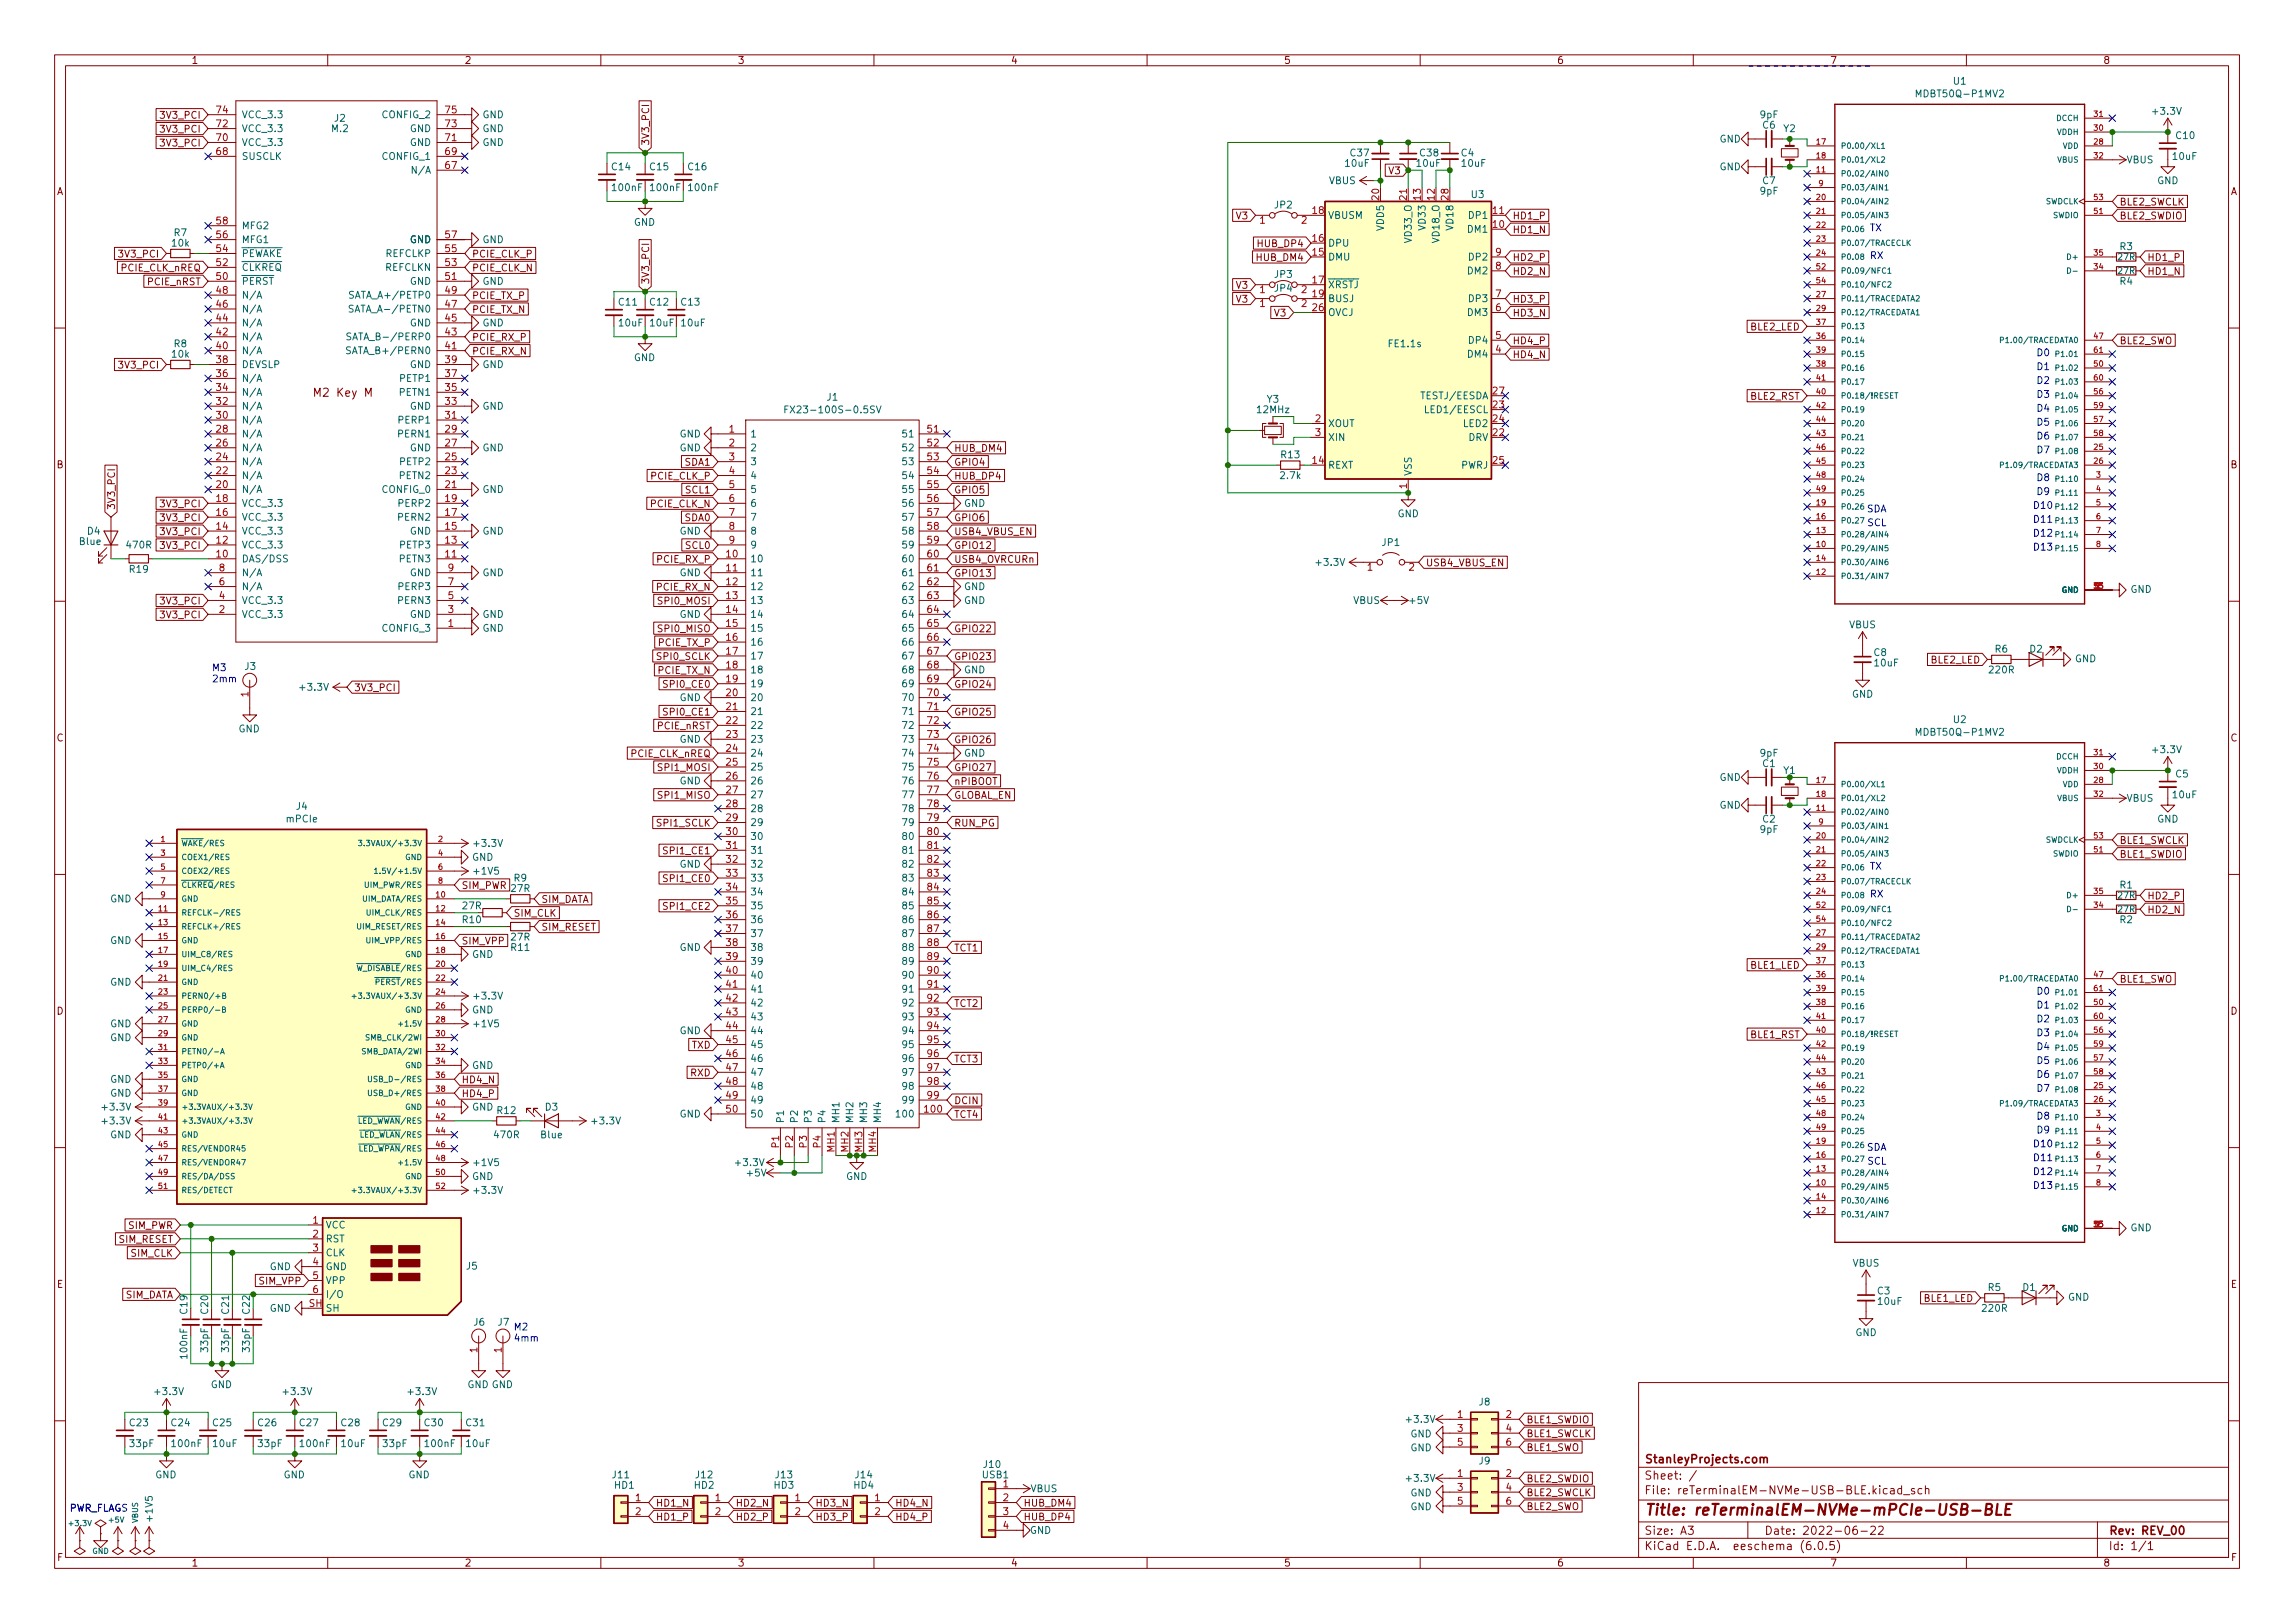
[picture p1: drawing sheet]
<svg xmlns="http://www.w3.org/2000/svg" width="420mm" height="297mm" viewBox="0 0 420 297" stroke-linecap="round" stroke-linejoin="round" font-family="sans-serif">
<defs><g id="words">
<text font-size="2.8" fill="#840000" x="301" y="277.3">Title: reTerminalEM-NVMe-mPCIe-USB-BLE</text>
<g font-size="2.1" fill="#840000">
<text x="58" y="72.6">M2 Key M</text>
<text x="301" y="267.8">StanleyProjects.com</text>
<text x="301" y="273.5">File: reTerminalEM-NVMe-USB-BLE.kicad_sch</text>
<text x="301" y="270.8">Sheet: /</text>
<text x="301" y="280.9">Size: A3</text>
<text x="323" y="280.9">Date: 2022-06-22</text>
<text x="386" y="280.9">Rev: REV_00</text>
<text x="301" y="283.7">KiCad E.D.A. eeschema (6.0.5)</text>
<text x="386" y="283.7">Id: 1/1</text>
</g>
<g font-size="1.8" fill="#840000">
<text x="35" y="11.7">1</text>
<text x="85" y="11.7">2</text>
<text x="135" y="11.7">3</text>
<text x="185" y="11.7">4</text>
<text x="235" y="11.7">5</text>
<text x="285" y="11.7">6</text>
<text x="335" y="11.7">7</text>
<text x="385" y="11.7">8</text>
<text x="29.8" y="21.7">3V3_PCI</text>
<text x="29.8" y="26.8">3V3_PCI</text>
<text x="29.8" y="24.3">3V3_PCI</text>
<text x="118.8" y="26.7" transform="rotate(-90 118.8 26.7)">3V3_PCI</text>
<text x="10.3" y="35.7">A</text>
<text x="254.4" y="31.9">V3</text>
<text x="408.3" y="35.7">A</text>
<text x="226.4" y="40.1">V3</text>
<text x="276.9" y="40.1">HD1_P</text>
<text x="388" y="40.1">BLE2_SWDIO</text>
<text x="388" y="37.6">BLE2_SWCLK</text>
<text x="22.1" y="47.1">3V3_PCI</text>
<text x="86.4" y="47.1">PCIE_CLK_P</text>
<text x="230.2" y="47.8">HUB_DM4</text>
<text x="230.5" y="45.2">HUB_DP4</text>
<text x="276.9" y="47.8">HD2_P</text>
<text x="276.9" y="42.7">HD1_N</text>
<text x="393.1" y="47.8">HD1_P</text>
<text x="22.2" y="49.7">PCIE_CLK_nREQ</text>
<text x="27.1" y="52.2">PCIE_nRST</text>
<text x="86.4" y="49.7">PCIE_CLK_N</text>
<text x="118.8" y="52.1" transform="rotate(-90 118.8 52.1)">3V3_PCI</text>
<text x="226.4" y="52.8">V3</text>
<text x="276.9" y="50.3">HD2_N</text>
<text x="393.1" y="50.3">HD1_N</text>
<text x="86.4" y="57.3">PCIE_TX_N</text>
<text x="86.4" y="54.7">PCIE_TX_P</text>
<text x="226.4" y="55.4">V3</text>
<text x="233.4" y="57.9">V3</text>
<text x="276.9" y="55.4">HD3_P</text>
<text x="276.9" y="57.9">HD3_N</text>
<text x="86.4" y="62.4">PCIE_RX_P</text>
<text x="86.4" y="64.9">PCIE_RX_N</text>
<text x="276.9" y="63">HD4_P</text>
<text x="276.9" y="65.5">HD4_N</text>
<text x="320.5" y="60.5">BLE2_LED</text>
<text x="388" y="63">BLE2_SWO</text>
<text x="22.1" y="67.4">3V3_PCI</text>
<text x="320.5" y="73.2">BLE2_RST</text>
<text x="174.6" y="82.7">HUB_DM4</text>
<text x="10.3" y="85.7">B</text>
<text x="119.3" y="87.8">PCIE_CLK_P</text>
<text x="125.5" y="85.2">SDA1</text>
<text x="174.6" y="87.8">HUB_DP4</text>
<text x="174.6" y="85.2">GPIO4</text>
<text x="408.3" y="85.7">B</text>
<text x="21" y="93.4" transform="rotate(-90 21 93.4)">3V3_PCI</text>
<text x="29.8" y="92.8">3V3_PCI</text>
<text x="29.8" y="95.4">3V3_PCI</text>
<text x="119.2" y="92.8">PCIE_CLK_N</text>
<text x="125.5" y="95.4">SDA0</text>
<text x="125.7" y="90.3">SCL1</text>
<text x="174.6" y="95.4">GPIO6</text>
<text x="174.6" y="90.3">GPIO5</text>
<text x="29.8" y="100.5">3V3_PCI</text>
<text x="29.8" y="97.9">3V3_PCI</text>
<text x="125.7" y="100.5">SCL0</text>
<text x="174.6" y="97.9">USB4_VBUS_EN</text>
<text x="174.6" y="100.5">GPIO12</text>
<text x="120.4" y="103">PCIE_RX_P</text>
<text x="174.6" y="103">USB4_OVRCURn</text>
<text x="174.6" y="105.5">GPIO13</text>
<text x="261" y="103.6">USB4_VBUS_EN</text>
<text x="29.8" y="110.6">3V3_PCI</text>
<text x="29.8" y="113.2">3V3_PCI</text>
<text x="120.3" y="108.1">PCIE_RX_N</text>
<text x="120.8" y="110.6">SPI0_MOSI</text>
<text x="120.6" y="118.2">PCIE_TX_P</text>
<text x="120.8" y="115.7">SPI0_MISO</text>
<text x="174.6" y="115.7">GPIO22</text>
<text x="120.5" y="123.3">PCIE_TX_N</text>
<text x="120.5" y="120.8">SPI0_SCLK</text>
<text x="121.9" y="125.9">SPI0_CE0</text>
<text x="174.6" y="120.8">GPIO23</text>
<text x="174.6" y="125.9">GPIO24</text>
<text x="353.5" y="121.4">BLE2_LED</text>
<text x="64.8" y="126.5">3V3_PCI</text>
<text x="121.9" y="130.9">SPI0_CE1</text>
<text x="174.6" y="130.9">GPIO25</text>
<text x="10.3" y="135.7">C</text>
<text x="120.4" y="133.5">PCIE_nRST</text>
<text x="174.6" y="136">GPIO26</text>
<text x="408.3" y="135.7">C</text>
<text x="115.5" y="138.6">PCIE_CLK_nREQ</text>
<text x="120.8" y="141.1">SPI1_MOSI</text>
<text x="174.6" y="141.1">GPIO27</text>
<text x="174.6" y="143.6">nPIBOOT</text>
<text x="120.8" y="146.2">SPI1_MISO</text>
<text x="174.6" y="146.2">GLOBAL_EN</text>
<text x="120.5" y="151.3">SPI1_SCLK</text>
<text x="174.6" y="151.3">RUN_PG</text>
<text x="388" y="154.4">BLE1_SWCLK</text>
<text x="121.9" y="161.4">SPI1_CE0</text>
<text x="121.9" y="156.3">SPI1_CE1</text>
<text x="388" y="157">BLE1_SWDIO</text>
<text x="84.5" y="162.7">SIM_PWR</text>
<text x="94" y="167.8">SIM_CLK</text>
<text x="99.1" y="165.2">SIM_DATA</text>
<text x="121.9" y="166.5">SPI1_CE2</text>
<text x="393.1" y="167.1">HD2_N</text>
<text x="393.1" y="164.6">HD2_P</text>
<text x="84.5" y="172.8">SIM_VPP</text>
<text x="99.1" y="170.3">SIM_RESET</text>
<text x="174.6" y="174.1">TCT1</text>
<text x="320.5" y="177.3">BLE1_LED</text>
<text x="388" y="179.8">BLE1_SWO</text>
<text x="10.3" y="185.7">D</text>
<text x="174.6" y="184.3">TCT2</text>
<text x="408.3" y="185.7">D</text>
<text x="126.6" y="191.9">TXD</text>
<text x="320.5" y="190">BLE1_RST</text>
<text x="126.4" y="197">RXD</text>
<text x="174.6" y="194.4">TCT3</text>
<text x="84.5" y="200.8">HD4_P</text>
<text x="84.5" y="198.2">HD4_N</text>
<text x="174.6" y="202.1">DCIN</text>
<text x="174.6" y="204.6">TCT4</text>
<text x="21.7" y="227.5">SIM_RESET</text>
<text x="23.5" y="224.9">SIM_PWR</text>
<text x="24" y="230">SIM_CLK</text>
<text x="10.4" y="235.7">E</text>
<text x="22.7" y="237.6">SIM_DATA</text>
<text x="47.6" y="235.1">SIM_VPP</text>
<text x="352.3" y="238.3">BLE1_LED</text>
<text x="408.4" y="235.7">E</text>
<text x="279.4" y="263">BLE1_SWCLK</text>
<text x="279.4" y="260.5">BLE1_SWDIO</text>
<text x="279.4" y="265.6">BLE1_SWO</text>
<text x="120" y="275.7">HD1_N</text>
<text x="134.6" y="275.7">HD2_N</text>
<text x="149.2" y="275.7">HD3_N</text>
<text x="163.8" y="275.7">HD4_N</text>
<text x="187.3" y="275.7">HUB_DM4</text>
<text x="279.4" y="271.3">BLE2_SWDIO</text>
<text x="279.4" y="273.8">BLE2_SWCLK</text>
<text x="120" y="278.3">HD1_P</text>
<text x="134.6" y="278.3">HD2_P</text>
<text x="149.2" y="278.3">HD3_P</text>
<text x="163.8" y="278.3">HD4_P</text>
<text x="187.3" y="278.3">HUB_DP4</text>
<text x="279.4" y="276.4">BLE2_SWO</text>
<text x="10.4" y="285.7">F</text>
<text x="35" y="286.7">1</text>
<text x="85" y="286.7">2</text>
<text x="135" y="286.7">3</text>
<text x="185" y="286.7">4</text>
<text x="235" y="286.7">5</text>
<text x="285" y="286.7">6</text>
<text x="335" y="286.7">7</text>
<text x="385" y="286.7">8</text>
<text x="408.4" y="285.7">F</text>
</g>
<g font-size="1.8" fill="#006464">
<text x="351.4" y="17.8">MDBT50Q-P1MV2</text>
<text x="357.6" y="15.5">U1</text>
<text x="44.2" y="21.6">VCC_3.3</text>
<text x="61.2" y="22.3">J2</text>
<text x="70.1" y="21.6">CONFIG_2</text>
<text x="88.3" y="21.6">GND</text>
<text x="322.3" y="21.6">9pF</text>
<text x="322.7" y="23.5">C6</text>
<text x="394.3" y="21">+3.3V</text>
<text x="44.2" y="29.2">SUSCLK</text>
<text x="44.2" y="26.7">VCC_3.3</text>
<text x="44.2" y="24.2">VCC_3.3</text>
<text x="60.8" y="24.2">M.2</text>
<text x="70.1" y="29.2">CONFIG_1</text>
<text x="75.1" y="26.7">GND</text>
<text x="75.1" y="24.2">GND</text>
<text x="88.3" y="26.7">GND</text>
<text x="88.3" y="24.2">GND</text>
<text x="247.3" y="28.6">C37</text>
<text x="260" y="28.6">C38</text>
<text x="267.5" y="28.6">C4</text>
<text x="314.8" y="26.1">GND</text>
<text x="326.5" y="24.2">Y2</text>
<text x="389.3" y="29.9">VBUS</text>
<text x="397.9" y="29.2">10uF</text>
<text x="398.4" y="25.4">C10</text>
<text x="75.9" y="31.8">N/A</text>
<text x="112.1" y="31.2">C14</text>
<text x="112.2" y="35">100nF</text>
<text x="119" y="31.2">C15</text>
<text x="119.2" y="35">100nF</text>
<text x="126" y="31.2">C16</text>
<text x="126.2" y="35">100nF</text>
<text x="243.3" y="33.7">VBUS</text>
<text x="246.4" y="30.5">10uF</text>
<text x="259.4" y="30.5">10uF</text>
<text x="267.7" y="30.5">10uF</text>
<text x="314.8" y="31.2">GND</text>
<text x="322.3" y="35.6">9pF</text>
<text x="322.7" y="33.7">C7</text>
<text x="394.9" y="33.7">GND</text>
<text x="44.2" y="41.9">MFG2</text>
<text x="116" y="41.3">GND</text>
<text x="233.4" y="38.1">JP2</text>
<text x="243.1" y="40">VBUSM</text>
<text x="261" y="41.8" transform="rotate(-90 261 41.8)">VD33</text>
<text x="266.1" y="41.8" transform="rotate(-90 266.1 41.8)">VD18</text>
<text x="269.1" y="40">DP1</text>
<text x="269.4" y="36.2">U3</text>
<text x="31.5" y="45.1">10k</text>
<text x="31.9" y="43.2">R7</text>
<text x="44.2" y="47">~{PEWAKE}</text>
<text x="44.2" y="44.5">MFG1</text>
<text x="70.6" y="47">REFCLKP</text>
<text x="75.1" y="44.5">GND</text>
<text x="88.3" y="44.5">GND</text>
<text x="243.1" y="47.7">DMU</text>
<text x="243.1" y="45.1">DPU</text>
<text x="253.4" y="42.1" transform="rotate(-90 253.4 42.1)">VDD5</text>
<text x="258.4" y="44.2" transform="rotate(-90 258.4 44.2)">VD33_O</text>
<text x="263.5" y="44.2" transform="rotate(-90 263.5 44.2)">VD18_O</text>
<text x="268.8" y="42.6">DM1</text>
<text x="269.1" y="47.7">DP2</text>
<text x="388.1" y="45.8">R3</text>
<text x="44.2" y="52.1">~{PERST}</text>
<text x="44.2" y="49.6">~{CLKREQ}</text>
<text x="70.5" y="49.6">REFCLKN</text>
<text x="75.1" y="52.1">GND</text>
<text x="88.3" y="52.1">GND</text>
<text x="233.4" y="50.8">JP3</text>
<text x="233.4" y="53.4">JP4</text>
<text x="243.1" y="52.7">~{XRSTJ}</text>
<text x="268.8" y="50.2">DM2</text>
<text x="388.1" y="52.1">R4</text>
<text x="44.2" y="59.7">N/A</text>
<text x="44.2" y="57.2">N/A</text>
<text x="44.2" y="54.6">N/A</text>
<text x="64.8" y="54.6">SATA_A+/PETP0</text>
<text x="65.1" y="57.2">SATA_A-/PETN0</text>
<text x="75.1" y="59.7">GND</text>
<text x="88.3" y="59.7">GND</text>
<text x="113.3" y="55.9">C11</text>
<text x="113.4" y="59.7">10uF</text>
<text x="119" y="55.9">C12</text>
<text x="119.1" y="59.7">10uF</text>
<text x="124.8" y="55.9">C13</text>
<text x="124.8" y="59.7">10uF</text>
<text x="243.1" y="55.3">BUSJ</text>
<text x="243.1" y="57.8">OVCJ</text>
<text x="268.8" y="57.8">DM3</text>
<text x="269.1" y="55.3">DP3</text>
<text x="31.5" y="65.4">10k</text>
<text x="31.9" y="63.5">R8</text>
<text x="44.2" y="64.8">N/A</text>
<text x="44.2" y="62.3">N/A</text>
<text x="64.5" y="64.8">SATA_B+/PERN0</text>
<text x="65" y="62.3">SATA_B-/PERP0</text>
<text x="254.3" y="63.5">FE1.1s</text>
<text x="268.8" y="65.4">DM4</text>
<text x="269.1" y="62.9">DP4</text>
<text x="44.2" y="69.9">N/A</text>
<text x="44.2" y="67.3">DEVSLP</text>
<text x="73.4" y="69.9">PETP1</text>
<text x="75.1" y="67.3">GND</text>
<text x="88.3" y="67.3">GND</text>
<text x="116" y="66.1">GND</text>
<text x="44.2" y="77.5">N/A</text>
<text x="44.2" y="75">N/A</text>
<text x="44.2" y="72.4">N/A</text>
<text x="73.2" y="77.5">PERP1</text>
<text x="73.3" y="72.4">PETN1</text>
<text x="75.1" y="75">GND</text>
<text x="88.3" y="75">GND</text>
<text x="145.2" y="75.6">FX23-100S-0.5SV</text>
<text x="151.4" y="73.3">J1</text>
<text x="230.2" y="75.6">12MHz</text>
<text x="232" y="73.7">Y3</text>
<text x="260.5" y="73.1">TESTJ/EESDA</text>
<text x="261.6" y="75.6">LED1/EESCL</text>
<text x="44.2" y="82.6">N/A</text>
<text x="44.2" y="80">N/A</text>
<text x="73.1" y="80">PERN1</text>
<text x="75.1" y="82.6">GND</text>
<text x="88.3" y="82.6">GND</text>
<text x="124.4" y="80">GND</text>
<text x="124.4" y="82.6">GND</text>
<text x="137.3" y="80">1</text>
<text x="137.3" y="82.6">2</text>
<text x="165.5" y="80">51</text>
<text x="165.5" y="82.6">52</text>
<text x="234.6" y="83.9">R13</text>
<text x="243.1" y="78.1">XOUT</text>
<text x="243.1" y="80.7">XIN</text>
<text x="268" y="78.1">LED2</text>
<text x="268.8" y="80.7">DRV</text>
<text x="44.2" y="87.7">N/A</text>
<text x="44.2" y="85.1">N/A</text>
<text x="73.3" y="87.7">PETN2</text>
<text x="73.4" y="85.1">PETP2</text>
<text x="137.3" y="85.1">3</text>
<text x="137.3" y="87.7">4</text>
<text x="165.5" y="85.1">53</text>
<text x="165.5" y="87.7">54</text>
<text x="234.5" y="87.7">2.7k</text>
<text x="243.1" y="85.8">REXT</text>
<text x="258.4" y="87.2" transform="rotate(-90 258.4 87.2)">VSS</text>
<text x="267.4" y="85.8">PWRJ</text>
<text x="44.2" y="95.3">VCC_3.3</text>
<text x="44.2" y="92.7">VCC_3.3</text>
<text x="44.2" y="90.2">N/A</text>
<text x="70.1" y="90.2">CONFIG_0</text>
<text x="73.1" y="95.3">PERN2</text>
<text x="73.2" y="92.7">PERP2</text>
<text x="88.3" y="90.2">GND</text>
<text x="137.3" y="90.2">5</text>
<text x="137.3" y="92.7">6</text>
<text x="137.3" y="95.3">7</text>
<text x="165.5" y="90.2">55</text>
<text x="165.5" y="92.7">56</text>
<text x="165.5" y="95.3">57</text>
<text x="176.5" y="92.7">GND</text>
<text x="255.8" y="94.7">GND</text>
<text x="14.6" y="99.7">Blue</text>
<text x="16" y="97.8">D4</text>
<text x="23.3" y="100.4">470R</text>
<text x="44.2" y="100.4">VCC_3.3</text>
<text x="44.2" y="97.8">VCC_3.3</text>
<text x="73.4" y="100.4">PETP3</text>
<text x="75.1" y="97.8">GND</text>
<text x="88.3" y="97.8">GND</text>
<text x="124.4" y="97.8">GND</text>
<text x="137.3" y="97.8">8</text>
<text x="137.3" y="100.4">9</text>
<text x="165.5" y="97.8">58</text>
<text x="165.5" y="100.4">59</text>
<text x="253.1" y="99.9">JP1</text>
<text x="23.8" y="104.8">R19</text>
<text x="44.2" y="102.9">DAS/DSS</text>
<text x="44.2" y="108">N/A</text>
<text x="44.2" y="105.4">N/A</text>
<text x="73.2" y="108">PERP3</text>
<text x="73.3" y="102.9">PETN3</text>
<text x="75.1" y="105.4">GND</text>
<text x="88.3" y="105.4">GND</text>
<text x="124.4" y="105.4">GND</text>
<text x="137.3" y="102.9">10</text>
<text x="137.3" y="105.4">11</text>
<text x="137.3" y="108">12</text>
<text x="165.5" y="102.9">60</text>
<text x="165.5" y="105.4">61</text>
<text x="165.5" y="108">62</text>
<text x="176.5" y="108">GND</text>
<text x="241.1" y="103.5">+3.3V</text>
<text x="44.2" y="113.1">VCC_3.3</text>
<text x="44.2" y="110.5">VCC_3.3</text>
<text x="73.1" y="110.5">PERN3</text>
<text x="75.1" y="113.1">GND</text>
<text x="88.3" y="113.1">GND</text>
<text x="124.4" y="113.1">GND</text>
<text x="137.3" y="110.5">13</text>
<text x="137.3" y="113.1">14</text>
<text x="165.5" y="110.5">63</text>
<text x="165.5" y="113.1">64</text>
<text x="176.5" y="110.5">GND</text>
<text x="247.7" y="110.5">VBUS</text>
<text x="258.1" y="110.5">+5V</text>
<text x="390" y="108.5">GND</text>
<text x="70.1" y="115.6">CONFIG_3</text>
<text x="88.3" y="115.6">GND</text>
<text x="137.3" y="115.6">15</text>
<text x="137.3" y="118.1">16</text>
<text x="165.5" y="115.6">65</text>
<text x="165.5" y="118.1">66</text>
<text x="338.5" y="115">VBUS</text>
<text x="365.3" y="119.4">R6</text>
<text x="371.6" y="119.4">D2</text>
<text x="44.8" y="122.6">J3</text>
<text x="137.3" y="120.7">17</text>
<text x="137.3" y="123.2">18</text>
<text x="137.3" y="125.8">19</text>
<text x="165.5" y="120.7">67</text>
<text x="165.5" y="123.2">68</text>
<text x="165.5" y="125.8">69</text>
<text x="176.5" y="123.2">GND</text>
<text x="343.1" y="120.1">C8</text>
<text x="343.2" y="122">10uF</text>
<text x="364.3" y="123.2">220R</text>
<text x="379.9" y="121.2">GND</text>
<text x="55.1" y="126.4">+3.3V</text>
<text x="124.4" y="128.3">GND</text>
<text x="137.3" y="128.3">20</text>
<text x="137.3" y="130.8">21</text>
<text x="165.5" y="128.3">70</text>
<text x="165.5" y="130.8">71</text>
<text x="339" y="127.7">GND</text>
<text x="43.6" y="134">GND</text>
<text x="124.4" y="135.9">GND</text>
<text x="137.3" y="133.4">22</text>
<text x="137.3" y="135.9">23</text>
<text x="165.5" y="133.4">72</text>
<text x="165.5" y="135.9">73</text>
<text x="351.4" y="134.6">MDBT50Q-P1MV2</text>
<text x="357.6" y="132.3">U2</text>
<text x="394.3" y="137.8">+3.3V</text>
<text x="124.4" y="143.5">GND</text>
<text x="137.3" y="138.5">24</text>
<text x="137.3" y="141">25</text>
<text x="137.3" y="143.5">26</text>
<text x="165.5" y="138.5">74</text>
<text x="165.5" y="141">75</text>
<text x="165.5" y="143.5">76</text>
<text x="176.5" y="138.5">GND</text>
<text x="314.8" y="142.9">GND</text>
<text x="322.3" y="138.5">9pF</text>
<text x="322.7" y="140.4">C1</text>
<text x="326.5" y="141.6">Y1</text>
<text x="398.3" y="142.3">C5</text>
<text x="54.3" y="148.2">J4</text>
<text x="137.3" y="146.1">27</text>
<text x="137.3" y="148.6">28</text>
<text x="165.5" y="146.1">77</text>
<text x="165.5" y="148.6">78</text>
<text x="314.8" y="148">GND</text>
<text x="389.3" y="146.7">VBUS</text>
<text x="397.9" y="146.1">10uF</text>
<text x="52.5" y="150.5">mPCIe</text>
<text x="86.9" y="155">+3.3V</text>
<text x="137.3" y="151.2">29</text>
<text x="137.3" y="153.7">30</text>
<text x="165.5" y="151.2">79</text>
<text x="165.5" y="153.7">80</text>
<text x="322.3" y="152.4">9pF</text>
<text x="322.7" y="150.5">C2</text>
<text x="394.9" y="150.5">GND</text>
<text x="86.4" y="157.5">GND</text>
<text x="86.9" y="160.1">+1V5</text>
<text x="94.1" y="161.3">R9</text>
<text x="124.4" y="158.8">GND</text>
<text x="137.3" y="156.2">31</text>
<text x="137.3" y="158.8">32</text>
<text x="137.3" y="161.3">33</text>
<text x="165.5" y="156.2">81</text>
<text x="165.5" y="158.8">82</text>
<text x="165.5" y="161.3">83</text>
<text x="20.2" y="165.1">GND</text>
<text x="84.7" y="166.4">27R</text>
<text x="93.6" y="163.2">27R</text>
<text x="137.3" y="163.9">34</text>
<text x="137.3" y="166.4">35</text>
<text x="165.5" y="163.9">84</text>
<text x="165.5" y="166.4">85</text>
<text x="388.1" y="162.6">R1</text>
<text x="20.2" y="172.8">GND</text>
<text x="84.7" y="168.9">R10</text>
<text x="93.6" y="172.1">27R</text>
<text x="137.3" y="168.9">36</text>
<text x="137.3" y="171.5">37</text>
<text x="165.5" y="168.9">86</text>
<text x="165.5" y="171.5">87</text>
<text x="388.1" y="168.9">R2</text>
<text x="86.4" y="175.3">GND</text>
<text x="93.6" y="174">R11</text>
<text x="124.4" y="174">GND</text>
<text x="137.3" y="174">38</text>
<text x="137.3" y="176.6">39</text>
<text x="137.3" y="179.1">40</text>
<text x="165.5" y="174">88</text>
<text x="165.5" y="176.6">89</text>
<text x="165.5" y="179.1">90</text>
<text x="20.2" y="180.4">GND</text>
<text x="86.4" y="185.5">GND</text>
<text x="86.9" y="182.9">+3.3V</text>
<text x="137.3" y="181.6">41</text>
<text x="137.3" y="184.2">42</text>
<text x="165.5" y="181.6">91</text>
<text x="165.5" y="184.2">92</text>
<text x="20.2" y="188">GND</text>
<text x="20.2" y="190.5">GND</text>
<text x="86.9" y="188">+1V5</text>
<text x="124.4" y="189.3">GND</text>
<text x="137.3" y="186.7">43</text>
<text x="137.3" y="189.3">44</text>
<text x="137.3" y="191.8">45</text>
<text x="165.5" y="186.7">93</text>
<text x="165.5" y="189.3">94</text>
<text x="165.5" y="191.8">95</text>
<text x="86.4" y="195.6">GND</text>
<text x="137.3" y="194.3">46</text>
<text x="137.3" y="196.9">47</text>
<text x="165.5" y="194.3">96</text>
<text x="165.5" y="196.9">97</text>
<text x="18.9" y="203.2">+3.3V</text>
<text x="20.2" y="198.2">GND</text>
<text x="20.2" y="200.7">GND</text>
<text x="86.4" y="203.2">GND</text>
<text x="91.1" y="203.9">R12</text>
<text x="99.8" y="203.2">D3</text>
<text x="137.3" y="199.4">48</text>
<text x="137.3" y="202">49</text>
<text x="165.5" y="199.4">98</text>
<text x="165.5" y="202">99</text>
<text x="18.9" y="205.8">+3.3V</text>
<text x="20.2" y="208.3">GND</text>
<text x="90.6" y="208.3">470R</text>
<text x="99" y="208.3">Blue</text>
<text x="108.5" y="205.8">+3.3V</text>
<text x="124.4" y="204.5">GND</text>
<text x="137.3" y="204.5">50</text>
<text x="143.5" y="205.6" transform="rotate(-90 143.5 205.6)">P1</text>
<text x="146" y="205.6" transform="rotate(-90 146 205.6)">P2</text>
<text x="148.6" y="205.6" transform="rotate(-90 148.6 205.6)">P3</text>
<text x="151.1" y="205.6" transform="rotate(-90 151.1 205.6)">P4</text>
<text x="153.7" y="205.6" transform="rotate(-90 153.7 205.6)">MH1</text>
<text x="156.2" y="205.6" transform="rotate(-90 156.2 205.6)">MH2</text>
<text x="158.7" y="205.6" transform="rotate(-90 158.7 205.6)">MH3</text>
<text x="161.3" y="205.6" transform="rotate(-90 161.3 205.6)">MH4</text>
<text x="164.6" y="204.5">100</text>
<text x="86.4" y="215.9">GND</text>
<text x="86.9" y="213.4">+1V5</text>
<text x="134.8" y="213.4">+3.3V</text>
<text x="136.8" y="215.3">+5V</text>
<text x="154.9" y="215.9">GND</text>
<text x="86.9" y="218.5">+3.3V</text>
<text x="59.6" y="224.8">VCC</text>
<text x="59.6" y="227.4">RST</text>
<text x="390" y="225.3">GND</text>
<text x="49.4" y="232.4">GND</text>
<text x="59.6" y="229.9">CLK</text>
<text x="59.6" y="232.4">GND</text>
<text x="85.4" y="232.3">J5</text>
<text x="339.2" y="231.8">VBUS</text>
<text x="59.6" y="235">VPP</text>
<text x="59.6" y="237.5">I/O</text>
<text x="343.7" y="236.9">C3</text>
<text x="343.9" y="238.8">10uF</text>
<text x="364" y="236.3">R5</text>
<text x="370.3" y="236.3">D1</text>
<text x="378.6" y="238">GND</text>
<text x="34.3" y="240.4" transform="rotate(-90 34.3 240.4)">C19</text>
<text x="38.1" y="240.4" transform="rotate(-90 38.1 240.4)">C20</text>
<text x="41.9" y="240.4" transform="rotate(-90 41.9 240.4)">C21</text>
<text x="49.4" y="240.1">GND</text>
<text x="59.6" y="240.1">SH</text>
<text x="86.7" y="242.6">J6</text>
<text x="91.2" y="242.6">J7</text>
<text x="339.7" y="244.5">GND</text>
<text x="363" y="240.1">220R</text>
<text x="34.3" y="248.5" transform="rotate(-90 34.3 248.5)">100nF</text>
<text x="38.1" y="247.3" transform="rotate(-90 38.1 247.3)">33pF</text>
<text x="41.9" y="247.3" transform="rotate(-90 41.9 247.3)">33pF</text>
<text x="45.7" y="247.3" transform="rotate(-90 45.7 247.3)">33pF</text>
<text x="28.5" y="255.3">+3.3V</text>
<text x="38.6" y="254">GND</text>
<text x="52" y="255.3">+3.3V</text>
<text x="74.9" y="255.3">+3.3V</text>
<text x="85.6" y="254">GND GND</text>
<text x="270.8" y="257.2">J8</text>
<text x="23.8" y="261">C23</text>
<text x="31.4" y="261">C24</text>
<text x="39" y="261">C25</text>
<text x="47.3" y="261">C26</text>
<text x="54.9" y="261">C27</text>
<text x="62.5" y="261">C28</text>
<text x="70.2" y="261">C29</text>
<text x="77.8" y="261">C30</text>
<text x="85.4" y="261">C31</text>
<text x="257.6" y="260.4">+3.3V</text>
<text x="258.2" y="263.1">GND</text>
<text x="23.8" y="264.8">33pF</text>
<text x="31.6" y="264.8">100nF</text>
<text x="39.1" y="264.8">10uF</text>
<text x="47.3" y="264.8">33pF</text>
<text x="55.1" y="264.8">100nF</text>
<text x="62.6" y="264.8">10uF</text>
<text x="70.2" y="264.8">33pF</text>
<text x="77.9" y="264.8">100nF</text>
<text x="85.4" y="264.8">10uF</text>
<text x="180.1" y="268.6">J10</text>
<text x="258.2" y="265.6">GND</text>
<text x="270.8" y="268">J9</text>
<text x="28.4" y="270.5">GND</text>
<text x="51.9" y="270.5">GND</text>
<text x="74.8" y="270.5">GND</text>
<text x="112.2" y="270.5">J11</text>
<text x="112.5" y="272.5">HD1</text>
<text x="127.1" y="272.5">HD2</text>
<text x="127.4" y="270.5">J12</text>
<text x="141.7" y="272.5">HD3</text>
<text x="142" y="270.5">J13</text>
<text x="156.3" y="272.5">HD4</text>
<text x="156.6" y="270.5">J14</text>
<text x="179.9" y="270.5">USB1</text>
<text x="183.7" y="272.2">1</text>
<text x="188.7" y="273.1">VBUS</text>
<text x="257.6" y="271.2">+3.3V</text>
<text x="258.2" y="273.8">GND</text>
<text x="27.9" y="278.3" transform="rotate(-90 27.9 278.3)">+1V5</text>
<text x="188.5" y="280.7">GND</text>
<text x="258.2" y="276.4">GND</text>
</g>
<g font-size="1.8" fill="#a90000">
<text x="39.7" y="23.3">72</text>
<text x="39.7" y="20.7">74</text>
<text x="81.6" y="23.3">73</text>
<text x="81.6" y="20.7">75</text>
<text x="39.7" y="28.4">68</text>
<text x="39.7" y="25.8">70</text>
<text x="81.6" y="28.4">69</text>
<text x="81.6" y="25.8">71</text>
<text x="81.6" y="30.9">67</text>
<text x="39.7" y="41.1">58</text>
<text x="230.6" y="40.9">1</text>
<text x="238.3" y="40.9">2</text>
<text x="240.3" y="39.2">18</text>
<text x="252.5" y="36.6" transform="rotate(-90 252.5 36.6)">20</text>
<text x="257.6" y="36.6" transform="rotate(-90 257.6 36.6)">21</text>
<text x="260.1" y="36.6" transform="rotate(-90 260.1 36.6)">13</text>
<text x="262.6" y="36.6" transform="rotate(-90 262.6 36.6)">12</text>
<text x="265.2" y="36.6" transform="rotate(-90 265.2 36.6)">28</text>
<text x="273.3" y="41.7">10</text>
<text x="273.3" y="39.2">11</text>
<text x="39.7" y="46.1">54</text>
<text x="39.7" y="43.6">56</text>
<text x="81.6" y="46.1">55</text>
<text x="81.6" y="43.6">57</text>
<text x="240.3" y="46.8">15</text>
<text x="240.3" y="44.2">16</text>
<text x="273.8" y="46.8">9</text>
<text x="39.7" y="53.8">48</text>
<text x="39.7" y="51.2">50</text>
<text x="39.7" y="48.7">52</text>
<text x="81.6" y="53.8">49</text>
<text x="81.6" y="51.2">51</text>
<text x="81.6" y="48.7">53</text>
<text x="230.6" y="53.6">1</text>
<text x="238.3" y="53.6">2</text>
<text x="240.3" y="51.9">17</text>
<text x="273.8" y="49.3">8</text>
<text x="39.7" y="58.8">44</text>
<text x="39.7" y="56.3">46</text>
<text x="81.6" y="58.8">45</text>
<text x="81.6" y="56.3">47</text>
<text x="230.6" y="56.2">1</text>
<text x="238.3" y="56.2">2</text>
<text x="240.3" y="54.4">19</text>
<text x="240.3" y="56.9">26</text>
<text x="273.8" y="56.9">6</text>
<text x="273.8" y="54.4">7</text>
<text x="39.7" y="63.9">40</text>
<text x="39.7" y="61.4">42</text>
<text x="81.6" y="63.9">41</text>
<text x="81.6" y="61.4">43</text>
<text x="273.8" y="64.6">4</text>
<text x="273.8" y="62">5</text>
<text x="39.7" y="71.5">34</text>
<text x="39.7" y="69">36</text>
<text x="39.7" y="66.5">38</text>
<text x="81.6" y="71.5">35</text>
<text x="81.6" y="69">37</text>
<text x="81.6" y="66.5">39</text>
<text x="39.7" y="76.6">30</text>
<text x="39.7" y="74.1">32</text>
<text x="81.6" y="76.6">31</text>
<text x="81.6" y="74.1">33</text>
<text x="240.8" y="77.3">2</text>
<text x="273.3" y="74.7">23</text>
<text x="273.3" y="77.3">24</text>
<text x="273.3" y="72.2">27</text>
<text x="39.7" y="81.7">26</text>
<text x="39.7" y="79.2">28</text>
<text x="81.6" y="81.7">27</text>
<text x="81.6" y="79.2">29</text>
<text x="133.5" y="79.2">1</text>
<text x="133.5" y="81.7">2</text>
<text x="169.8" y="79.2">51</text>
<text x="169.8" y="81.7">52</text>
<text x="240.8" y="79.8">3</text>
<text x="273.3" y="79.8">22</text>
<text x="39.7" y="89.3">20</text>
<text x="39.7" y="86.8">22</text>
<text x="39.7" y="84.2">24</text>
<text x="81.6" y="89.3">21</text>
<text x="81.6" y="86.8">23</text>
<text x="81.6" y="84.2">25</text>
<text x="133.5" y="84.2">3</text>
<text x="133.5" y="86.8">4</text>
<text x="133.5" y="89.3">5</text>
<text x="169.8" y="84.2">53</text>
<text x="169.8" y="86.8">54</text>
<text x="169.8" y="89.3">55</text>
<text x="240.3" y="84.9">14</text>
<text x="257.6" y="89.4" transform="rotate(-90 257.6 89.4)">1</text>
<text x="273.3" y="84.9">25</text>
<text x="39.7" y="94.4">16</text>
<text x="39.7" y="91.9">18</text>
<text x="81.6" y="94.4">17</text>
<text x="81.6" y="91.9">19</text>
<text x="133.5" y="91.9">6</text>
<text x="133.5" y="94.4">7</text>
<text x="169.8" y="91.9">56</text>
<text x="169.8" y="94.4">57</text>
<text x="39.7" y="99.5">12</text>
<text x="39.7" y="96.9">14</text>
<text x="81.6" y="99.5">13</text>
<text x="81.6" y="96.9">15</text>
<text x="133.5" y="96.9">8</text>
<text x="133.5" y="99.5">9</text>
<text x="169.8" y="96.9">58</text>
<text x="169.8" y="99.5">59</text>
<text x="39.7" y="102">10</text>
<text x="40.1" y="107.1">6</text>
<text x="40.1" y="104.6">8</text>
<text x="81.6" y="102">11</text>
<text x="82.1" y="107.1">7</text>
<text x="82.1" y="104.6">9</text>
<text x="133" y="102">10</text>
<text x="133" y="104.6">11</text>
<text x="133" y="107.1">12</text>
<text x="169.8" y="102">60</text>
<text x="169.8" y="104.6">61</text>
<text x="169.8" y="107.1">62</text>
<text x="250.3" y="104.4">1</text>
<text x="258" y="104.4">2</text>
<text x="40.1" y="112.2">2</text>
<text x="40.1" y="109.6">4</text>
<text x="82.1" y="112.2">3</text>
<text x="82.1" y="109.6">5</text>
<text x="133" y="109.6">13</text>
<text x="133" y="112.2">14</text>
<text x="169.8" y="109.6">63</text>
<text x="169.8" y="112.2">64</text>
<text x="82.1" y="114.7">1</text>
<text x="133" y="114.7">15</text>
<text x="133" y="117.3">16</text>
<text x="133" y="119.8">17</text>
<text x="169.8" y="114.7">65</text>
<text x="169.8" y="117.3">66</text>
<text x="169.8" y="119.8">67</text>
<text x="133" y="122.3">18</text>
<text x="133" y="124.9">19</text>
<text x="169.8" y="122.3">68</text>
<text x="169.8" y="124.9">69</text>
<text x="45.5" y="127.5" transform="rotate(-90 45.5 127.5)">1</text>
<text x="133" y="127.4">20</text>
<text x="133" y="130">21</text>
<text x="169.8" y="127.4">70</text>
<text x="169.8" y="130">71</text>
<text x="133" y="132.5">22</text>
<text x="133" y="135">23</text>
<text x="133" y="137.6">24</text>
<text x="169.8" y="132.5">72</text>
<text x="169.8" y="135">73</text>
<text x="169.8" y="137.6">74</text>
<text x="133" y="140.1">25</text>
<text x="133" y="142.7">26</text>
<text x="169.8" y="140.1">75</text>
<text x="169.8" y="142.7">76</text>
<text x="133" y="145.2">27</text>
<text x="133" y="147.7">28</text>
<text x="169.8" y="145.2">77</text>
<text x="169.8" y="147.7">78</text>
<text x="133" y="150.3">29</text>
<text x="133" y="152.8">30</text>
<text x="133" y="155.4">31</text>
<text x="169.8" y="150.3">79</text>
<text x="169.8" y="152.8">80</text>
<text x="169.8" y="155.4">81</text>
<text x="133" y="157.9">32</text>
<text x="133" y="160.4">33</text>
<text x="169.8" y="157.9">82</text>
<text x="169.8" y="160.4">83</text>
<text x="133" y="163">34</text>
<text x="133" y="165.5">35</text>
<text x="169.8" y="163">84</text>
<text x="169.8" y="165.5">85</text>
<text x="133" y="168.1">36</text>
<text x="133" y="170.6">37</text>
<text x="133" y="173.1">38</text>
<text x="169.8" y="168.1">86</text>
<text x="169.8" y="170.6">87</text>
<text x="169.8" y="173.1">88</text>
<text x="133" y="175.7">39</text>
<text x="133" y="178.2">40</text>
<text x="169.8" y="175.7">89</text>
<text x="169.8" y="178.2">90</text>
<text x="133" y="180.8">41</text>
<text x="133" y="183.3">42</text>
<text x="133" y="185.8">43</text>
<text x="169.8" y="180.8">91</text>
<text x="169.8" y="183.3">92</text>
<text x="169.8" y="185.8">93</text>
<text x="133" y="188.4">44</text>
<text x="133" y="190.9">45</text>
<text x="169.8" y="188.4">94</text>
<text x="169.8" y="190.9">95</text>
<text x="133" y="193.5">46</text>
<text x="133" y="196">47</text>
<text x="169.8" y="193.5">96</text>
<text x="169.8" y="196">97</text>
<text x="133" y="198.5">48</text>
<text x="133" y="201.1">49</text>
<text x="133" y="203.6">50</text>
<text x="169.3" y="203.6">100</text>
<text x="169.8" y="198.5">98</text>
<text x="169.8" y="201.1">99</text>
<text x="142.6" y="210" transform="rotate(-90 142.6 210)">P1</text>
<text x="145.2" y="210" transform="rotate(-90 145.2 210)">P2</text>
<text x="147.7" y="210" transform="rotate(-90 147.7 210)">P3</text>
<text x="150.2" y="210" transform="rotate(-90 150.2 210)">P4</text>
<text x="152.8" y="210.8" transform="rotate(-90 152.8 210.8)">MH1</text>
<text x="155.3" y="210.8" transform="rotate(-90 155.3 210.8)">MH2</text>
<text x="157.9" y="210.8" transform="rotate(-90 157.9 210.8)">MH3</text>
<text x="160.4" y="210.8" transform="rotate(-90 160.4 210.8)">MH4</text>
<text x="57.3" y="223.9">1</text>
<text x="57.3" y="226.5">2</text>
<text x="57.3" y="229">3</text>
<text x="57.3" y="231.6">4</text>
<text x="56.6" y="239.2">SH</text>
<text x="57.3" y="234.1">5</text>
<text x="57.3" y="236.6">6</text>
<text x="87.4" y="247.5" transform="rotate(-90 87.4 247.5)">1</text>
<text x="91.8" y="247.5" transform="rotate(-90 91.8 247.5)">1</text>
<text x="266.8" y="259.5">1</text>
<text x="266.8" y="262">3</text>
<text x="275.7" y="259.5">2</text>
<text x="275.7" y="262">4</text>
<text x="266.8" y="264.6">5</text>
<text x="275.7" y="264.6">6</text>
<text x="116.3" y="274.7">1</text>
<text x="131" y="274.7">1</text>
<text x="145.6" y="274.7">1</text>
<text x="160.2" y="274.7">1</text>
<text x="183.7" y="274.7">2</text>
<text x="266.8" y="270.3">1</text>
<text x="266.8" y="272.8">3</text>
<text x="266.8" y="275.4">5</text>
<text x="275.7" y="270.3">2</text>
<text x="275.7" y="272.8">4</text>
<text x="275.7" y="275.4">6</text>
<text x="116.3" y="277.3">2</text>
<text x="131" y="277.3">2</text>
<text x="145.6" y="277.3">2</text>
<text x="160.2" y="277.3">2</text>
<text x="183.7" y="277.3">3</text>
<text x="183.7" y="279.8">4</text>
</g>
<g font-size="1.8" fill="#0000c2">
<text x="342.3" y="42.3">TX</text>
<text x="342.3" y="47.4">RX</text>
<text x="372.7" y="65.2">D0</text>
<text x="372.7" y="67.7">D1</text>
<text x="372.7" y="70.3">D2</text>
<text x="372.7" y="75.3">D4</text>
<text x="372.7" y="72.8">D3</text>
<text x="372.7" y="77.9">D5</text>
<text x="372.7" y="80.4">D6</text>
<text x="372.7" y="83">D7</text>
<text x="372.7" y="88">D8</text>
<text x="341.7" y="93.8">SDA</text>
<text x="372.1" y="93.1">D10</text>
<text x="372.1" y="95.7">D11</text>
<text x="372.7" y="90.6">D9</text>
<text x="341.9" y="96.3">SCL</text>
<text x="372.1" y="100.7">D13</text>
<text x="372.1" y="98.2">D12</text>
<text x="38.7" y="122.8">M3</text>
<text x="38.7" y="124.9">2mm</text>
<text x="342.3" y="159.2">TX</text>
<text x="342.3" y="164.2">RX</text>
<text x="372.7" y="184.6">D1</text>
<text x="372.7" y="182">D0</text>
<text x="372.7" y="187.1">D2</text>
<text x="372.7" y="189.6">D3</text>
<text x="372.7" y="192.2">D4</text>
<text x="372.7" y="197.3">D6</text>
<text x="372.7" y="194.7">D5</text>
<text x="372.7" y="199.8">D7</text>
<text x="372.1" y="210">D10</text>
<text x="372.7" y="207.4">D9</text>
<text x="372.7" y="204.9">D8</text>
<text x="341.7" y="210.6">SDA</text>
<text x="341.9" y="213.1">SCL</text>
<text x="372.1" y="212.5">D11</text>
<text x="372.1" y="215">D12</text>
<text x="372.1" y="217.6">D13</text>
<text x="94" y="243.5">M2</text>
<text x="94" y="245.5">4mm</text>
<text x="12.7" y="276.6">PWR_FLAG</text>
</g>
<text font-size="1.8" fill="#009600" x="45.7" y="240.4" transform="rotate(-90 45.7 240.4)">C22</text>
<g font-size="1.6" fill="#006464">
<text x="387.8" y="47.6">27R</text>
<text x="387.8" y="50.1">27R</text>
<text x="387.8" y="164.4">27R</text>
<text x="387.8" y="167">27R</text>
</g>
<g font-size="1.4" fill="#006464">
<text x="376.5" y="22.1">DCCH</text>
<text x="336.9" y="27.2">P0.00/XL1</text>
<text x="336.9" y="29.8">P0.01/XL2</text>
<text x="376.6" y="24.7">VDDH</text>
<text x="376.7" y="29.8">VBUS</text>
<text x="377.6" y="27.2">VDD</text>
<text x="336.9" y="32.3">P0.02/AIN0</text>
<text x="336.9" y="34.8">P0.03/AIN1</text>
<text x="336.9" y="37.4">P0.04/AIN2</text>
<text x="336.9" y="39.9">P0.05/AIN3</text>
<text x="374.4" y="37.4">SWDCLK</text>
<text x="375.8" y="39.9">SWDIO</text>
<text x="336.9" y="42.5">P0.06</text>
<text x="336.9" y="45">P0.07/TRACECLK</text>
<text x="336.9" y="47.5">P0.08</text>
<text x="378.8" y="47.5">D+</text>
<text x="336.9" y="50.1">P0.09/NFC1</text>
<text x="336.9" y="52.6">P0.10/NFC2</text>
<text x="336.9" y="55.2">P0.11/TRACEDATA2</text>
<text x="336.9" y="57.7">P0.12/TRACEDATA1</text>
<text x="336.9" y="62.8">P0.14</text>
<text x="336.9" y="60.2">P0.13</text>
<text x="336.9" y="65.3">P0.15</text>
<text x="366.9" y="62.8">P1.00/TRACEDATA0</text>
<text x="376.9" y="65.3">P1.01</text>
<text x="336.9" y="67.9">P0.16</text>
<text x="336.9" y="70.4">P0.17</text>
<text x="376.9" y="67.9">P1.02</text>
<text x="376.9" y="70.4">P1.03</text>
<text x="336.9" y="72.9">P0.18/!RESET</text>
<text x="336.9" y="75.5">P0.19</text>
<text x="376.9" y="72.9">P1.04</text>
<text x="376.9" y="75.5">P1.05</text>
<text x="336.9" y="80.6">P0.21</text>
<text x="336.9" y="78">P0.20</text>
<text x="336.9" y="83.1">P0.22</text>
<text x="376.9" y="83.1">P1.08</text>
<text x="376.9" y="78">P1.06</text>
<text x="376.9" y="80.6">P1.07</text>
<text x="336.9" y="85.6">P0.23</text>
<text x="336.9" y="88.2">P0.24</text>
<text x="366.9" y="85.6">P1.09/TRACEDATA3</text>
<text x="376.9" y="88.2">P1.10</text>
<text x="336.9" y="95.8">P0.27</text>
<text x="336.9" y="93.3">P0.26</text>
<text x="336.9" y="90.7">P0.25</text>
<text x="376.9" y="90.7">P1.11</text>
<text x="376.9" y="93.3">P1.12</text>
<text x="376.9" y="95.8">P1.13</text>
<text x="336.9" y="100.9">P0.29/AIN5</text>
<text x="336.9" y="98.3">P0.28/AIN4</text>
<text x="376.9" y="98.3">P1.14</text>
<text x="376.9" y="100.9">P1.15</text>
<text x="336.9" y="106">P0.31/AIN7</text>
<text x="336.9" y="103.4">P0.30/AIN6</text>
<text x="377.5" y="108.5">GND</text>
<text x="376.5" y="139">DCCH</text>
<text x="376.6" y="141.5">VDDH</text>
<text x="336.9" y="149.1">P0.02/AIN0</text>
<text x="336.9" y="144.1">P0.00/XL1</text>
<text x="336.9" y="146.6">P0.01/XL2</text>
<text x="376.7" y="146.6">VBUS</text>
<text x="377.6" y="144.1">VDD</text>
<text x="33.1" y="154.8">~{WAKE}/RES</text>
<text x="67.3" y="154.8">3.3VAUX/+3.3V</text>
<text x="336.9" y="154.2">P0.04/AIN2</text>
<text x="336.9" y="151.7">P0.03/AIN1</text>
<text x="374.4" y="154.2">SWDCLK</text>
<text x="33.1" y="157.4">COEX1/RES</text>
<text x="33.1" y="159.9">COEX2/RES</text>
<text x="70.3" y="159.9">1.5V/+1.5V</text>
<text x="74.2" y="157.4">GND</text>
<text x="336.9" y="156.8">P0.05/AIN3</text>
<text x="336.9" y="159.3">P0.06</text>
<text x="336.9" y="161.8">P0.07/TRACECLK</text>
<text x="375.8" y="156.8">SWDIO</text>
<text x="33.1" y="167.5">REFCLK-/RES</text>
<text x="33.1" y="162.5">~{CLKREQ}/RES</text>
<text x="33.1" y="165">GND</text>
<text x="66.7" y="165">UIM_DATA/RES</text>
<text x="67.4" y="162.5">UIM_PWR/RES</text>
<text x="67.8" y="167.5">UIM_CLK/RES</text>
<text x="336.9" y="164.4">P0.08</text>
<text x="336.9" y="166.9">P0.09/NFC1</text>
<text x="378.8" y="164.4">D+</text>
<text x="33.1" y="170.1">REFCLK+/RES</text>
<text x="33.1" y="172.6">GND</text>
<text x="65.9" y="170.1">UIM_RESET/RES</text>
<text x="67.8" y="172.6">UIM_VPP/RES</text>
<text x="336.9" y="172">P0.11/TRACEDATA2</text>
<text x="336.9" y="169.5">P0.10/NFC2</text>
<text x="33.1" y="175.2">UIM_C8/RES</text>
<text x="33.1" y="177.7">UIM_C4/RES</text>
<text x="64.6" y="177.7">~{W_DISABLE}/RES</text>
<text x="74.2" y="175.2">GND</text>
<text x="336.9" y="174.5">P0.12/TRACEDATA1</text>
<text x="336.9" y="179.6">P0.14</text>
<text x="336.9" y="177.1">P0.13</text>
<text x="366.9" y="179.6">P1.00/TRACEDATA0</text>
<text x="33.1" y="180.2">GND</text>
<text x="33.1" y="182.8">PERN0/+B</text>
<text x="33.1" y="185.3">PERP0/-B</text>
<text x="66.5" y="182.8">+3.3VAUX/+3.3V</text>
<text x="68.2" y="180.2">~{PERST}/RES</text>
<text x="74.2" y="185.3">GND</text>
<text x="336.9" y="184.7">P0.16</text>
<text x="336.9" y="182.2">P0.15</text>
<text x="376.9" y="184.7">P1.02</text>
<text x="376.9" y="182.2">P1.01</text>
<text x="33.1" y="187.9">GND</text>
<text x="33.1" y="190.4">GND</text>
<text x="67.6" y="190.4">SMB_CLK/2WI</text>
<text x="73.6" y="187.9">+1.5V</text>
<text x="336.9" y="189.8">P0.18/!RESET</text>
<text x="336.9" y="187.2">P0.17</text>
<text x="376.9" y="189.8">P1.04</text>
<text x="376.9" y="187.2">P1.03</text>
<text x="33.1" y="192.9">PETN0/-A</text>
<text x="33.1" y="195.5">PETP0/+A</text>
<text x="66.6" y="192.9">SMB_DATA/2WI</text>
<text x="74.2" y="195.5">GND</text>
<text x="336.9" y="192.3">P0.19</text>
<text x="336.9" y="197.4">P0.21</text>
<text x="336.9" y="194.9">P0.20</text>
<text x="376.9" y="194.9">P1.06</text>
<text x="376.9" y="197.4">P1.07</text>
<text x="376.9" y="192.3">P1.05</text>
<text x="33.1" y="198">GND</text>
<text x="33.1" y="200.6">GND</text>
<text x="33.1" y="203.1">+3.3VAUX/+3.3V</text>
<text x="68.4" y="200.6">USB_D+/RES</text>
<text x="68.8" y="198">USB_D-/RES</text>
<text x="74.2" y="203.1">GND</text>
<text x="336.9" y="202.5">P0.23</text>
<text x="336.9" y="199.9">P0.22</text>
<text x="366.9" y="202.5">P1.09/TRACEDATA3</text>
<text x="376.9" y="199.9">P1.08</text>
<text x="33.1" y="205.6">+3.3VAUX/+3.3V</text>
<text x="33.1" y="208.2">GND</text>
<text x="64.6" y="205.6">~{LED_WWAN}/RES</text>
<text x="65.1" y="208.2">~{LED_WLAN}/RES</text>
<text x="336.9" y="205">P0.24</text>
<text x="336.9" y="207.6">P0.25</text>
<text x="376.9" y="205">P1.10</text>
<text x="376.9" y="207.6">P1.11</text>
<text x="33.1" y="210.7">RES/VENDOR45</text>
<text x="33.1" y="213.3">RES/VENDOR47</text>
<text x="33.1" y="215.8">RES/DA/DSS</text>
<text x="65" y="210.7">~{LED_WPAN}/RES</text>
<text x="73.6" y="213.3">+1.5V</text>
<text x="74.2" y="215.8">GND</text>
<text x="336.9" y="215.2">P0.28/AIN4</text>
<text x="336.9" y="212.6">P0.27</text>
<text x="336.9" y="210.1">P0.26</text>
<text x="376.9" y="210.1">P1.12</text>
<text x="376.9" y="212.6">P1.13</text>
<text x="376.9" y="215.2">P1.14</text>
<text x="33.1" y="218.3">RES/DETECT</text>
<text x="66.5" y="218.3">+3.3VAUX/+3.3V</text>
<text x="336.9" y="217.7">P0.29/AIN5</text>
<text x="336.9" y="220.3">P0.30/AIN6</text>
<text x="376.9" y="217.7">P1.15</text>
<text x="336.9" y="222.8">P0.31/AIN7</text>
<text x="377.5" y="225.3">GND</text>
<text x="12.8" y="279.3">+3.3V</text>
<text x="20" y="278.7">+5V</text>
<text x="25.3" y="278.7" transform="rotate(-90 25.3 278.7)">VBUS</text>
<text x="16.9" y="284.4">GND</text>
</g>
<g font-size="1.4" fill="#a90000">
<text x="383.4" y="23.9">30</text>
<text x="383.4" y="21.4">31</text>
<text x="332.6" y="26.5">17</text>
<text x="332.6" y="29">18</text>
<text x="383.4" y="26.5">28</text>
<text x="383.4" y="29">32</text>
<text x="332.6" y="31.5">11</text>
<text x="333" y="34.1">9</text>
<text x="332.6" y="36.6">20</text>
<text x="332.6" y="39.2">21</text>
<text x="332.6" y="41.7">22</text>
<text x="383.4" y="39.2">51</text>
<text x="383.4" y="36.6">53</text>
<text x="332.6" y="44.2">23</text>
<text x="332.6" y="46.8">24</text>
<text x="383.4" y="46.8">35</text>
<text x="332.6" y="49.3">52</text>
<text x="332.6" y="51.9">54</text>
<text x="383.4" y="49.3">34</text>
<text x="332.6" y="54.4">27</text>
<text x="332.6" y="56.9">29</text>
<text x="332.6" y="59.5">37</text>
<text x="332.6" y="62">36</text>
<text x="332.6" y="64.6">39</text>
<text x="383.4" y="62">47</text>
<text x="383.4" y="64.6">61</text>
<text x="332.6" y="67.1">38</text>
<text x="332.6" y="69.6">41</text>
<text x="383.4" y="67.1">50</text>
<text x="383.4" y="69.6">60</text>
<text x="332.6" y="72.2">40</text>
<text x="332.6" y="74.7">42</text>
<text x="332.6" y="77.3">44</text>
<text x="383.4" y="72.2">56</text>
<text x="383.4" y="77.3">57</text>
<text x="383.4" y="74.7">59</text>
<text x="332.6" y="79.8">43</text>
<text x="332.6" y="82.3">46</text>
<text x="383.4" y="82.3">25</text>
<text x="383.4" y="79.8">58</text>
<text x="332.6" y="84.9">45</text>
<text x="332.6" y="87.4">48</text>
<text x="332.6" y="90">49</text>
<text x="383.4" y="84.9">26</text>
<text x="383.8" y="87.4">3</text>
<text x="383.8" y="90">4</text>
<text x="332.6" y="95">16</text>
<text x="332.6" y="92.5">19</text>
<text x="383.8" y="92.5">5</text>
<text x="383.8" y="95">6</text>
<text x="332.6" y="100.1">10</text>
<text x="332.6" y="97.6">13</text>
<text x="383.8" y="97.6">7</text>
<text x="383.8" y="100.1">8</text>
<text x="332.6" y="105.2">12</text>
<text x="332.6" y="102.7">14</text>
<text x="383.8" y="107.7">1</text>
<text x="383.8" y="107.7">2</text>
<text x="332.6" y="143.3">17</text>
<text x="383.4" y="143.3">28</text>
<text x="383.4" y="140.8">30</text>
<text x="383.4" y="138.2">31</text>
<text x="332.6" y="148.4">11</text>
<text x="332.6" y="145.8">18</text>
<text x="383.4" y="145.8">32</text>
<text x="29.5" y="154.1">1</text>
<text x="80.3" y="154.1">2</text>
<text x="332.6" y="153.5">20</text>
<text x="332.6" y="156">21</text>
<text x="333" y="150.9">9</text>
<text x="383.4" y="156">51</text>
<text x="383.4" y="153.5">53</text>
<text x="29.5" y="156.6">3</text>
<text x="29.5" y="159.2">5</text>
<text x="29.5" y="161.7">7</text>
<text x="80.3" y="156.6">4</text>
<text x="80.3" y="159.2">6</text>
<text x="80.3" y="161.7">8</text>
<text x="332.6" y="158.5">22</text>
<text x="332.6" y="161.1">23</text>
<text x="29.1" y="166.8">11</text>
<text x="29.5" y="164.2">9</text>
<text x="79.9" y="164.2">10</text>
<text x="79.9" y="166.8">12</text>
<text x="332.6" y="163.6">24</text>
<text x="332.6" y="166.2">52</text>
<text x="383.4" y="166.2">34</text>
<text x="383.4" y="163.6">35</text>
<text x="29.1" y="169.3">13</text>
<text x="29.1" y="171.9">15</text>
<text x="79.9" y="169.3">14</text>
<text x="79.9" y="171.9">16</text>
<text x="332.6" y="171.2">27</text>
<text x="332.6" y="173.8">29</text>
<text x="332.6" y="168.7">54</text>
<text x="29.1" y="174.4">17</text>
<text x="29.1" y="176.9">19</text>
<text x="29.1" y="179.5">21</text>
<text x="79.9" y="174.4">18</text>
<text x="79.9" y="176.9">20</text>
<text x="79.9" y="179.5">22</text>
<text x="332.6" y="178.9">36</text>
<text x="332.6" y="176.3">37</text>
<text x="383.4" y="178.9">47</text>
<text x="29.1" y="182">23</text>
<text x="29.1" y="184.6">25</text>
<text x="79.9" y="182">24</text>
<text x="79.9" y="184.6">26</text>
<text x="332.6" y="183.9">38</text>
<text x="332.6" y="181.4">39</text>
<text x="383.4" y="183.9">50</text>
<text x="383.4" y="181.4">61</text>
<text x="29.1" y="187.1">27</text>
<text x="29.1" y="189.6">29</text>
<text x="79.9" y="187.1">28</text>
<text x="79.9" y="189.6">30</text>
<text x="332.6" y="189">40</text>
<text x="332.6" y="186.5">41</text>
<text x="332.6" y="191.6">42</text>
<text x="383.4" y="189">56</text>
<text x="383.4" y="191.6">59</text>
<text x="383.4" y="186.5">60</text>
<text x="29.1" y="192.2">31</text>
<text x="29.1" y="194.7">33</text>
<text x="29.1" y="197.3">35</text>
<text x="79.9" y="192.2">32</text>
<text x="79.9" y="194.7">34</text>
<text x="79.9" y="197.3">36</text>
<text x="332.6" y="196.6">43</text>
<text x="332.6" y="194.1">44</text>
<text x="383.4" y="194.1">57</text>
<text x="383.4" y="196.6">58</text>
<text x="29.1" y="199.8">37</text>
<text x="29.1" y="202.3">39</text>
<text x="79.9" y="199.8">38</text>
<text x="79.9" y="202.3">40</text>
<text x="332.6" y="201.7">45</text>
<text x="332.6" y="199.2">46</text>
<text x="383.4" y="199.2">25</text>
<text x="383.4" y="201.7">26</text>
<text x="29.1" y="204.9">41</text>
<text x="29.1" y="207.4">43</text>
<text x="29.1" y="210">45</text>
<text x="79.9" y="204.9">42</text>
<text x="79.9" y="207.4">44</text>
<text x="79.9" y="210">46</text>
<text x="332.6" y="209.3">19</text>
<text x="332.6" y="204.3">48</text>
<text x="332.6" y="206.8">49</text>
<text x="383.8" y="204.3">3</text>
<text x="383.8" y="206.8">4</text>
<text x="383.8" y="209.3">5</text>
<text x="29.1" y="212.5">47</text>
<text x="29.1" y="215">49</text>
<text x="79.9" y="212.5">48</text>
<text x="79.9" y="215">50</text>
<text x="332.6" y="214.4">13</text>
<text x="332.6" y="211.9">16</text>
<text x="383.8" y="211.9">6</text>
<text x="383.8" y="214.4">7</text>
<text x="29.1" y="217.6">51</text>
<text x="79.9" y="217.6">52</text>
<text x="332.6" y="217">10</text>
<text x="332.6" y="219.5">14</text>
<text x="383.8" y="217">8</text>
<text x="332.6" y="222">12</text>
<text x="383.8" y="224.6">1</text>
<text x="383.8" y="224.6">2</text>
</g>
</g></defs>
<g fill="none" stroke="#840000" stroke-width=".18">
<path d="M10 10h400v277h-400zM12 12h396v273h-396zM28.6 19.9h8.5l1 1.1-1 1.1h-8.5zM43.2 18.5h36.8v99h-36.8zM60 10v2M110 10v2M117 18.5h2.2v8.5l-1.1 1-1.1-1zM160 10v2M210 10v2M260 10v2M310 10v2M360 10v2"/>
<path d="M28.6 25h8.5l1 1.1-1 1.1h-8.5zM28.6 22.4h8.5l1 1.1-1 1.1h-8.5zM38.1 28.6h5.1M38.1 26.1h5.1M38.1 23.5h5.1M38.1 21h5.1M80 26.1h6.4v-1.3l1.2 1.3-1.2 1.2v-1.2M80 23.5h6.4v-1.2l1.2 1.2-1.2 1.3v-1.3M80 21h6.4v-1.3l1.2 1.3-1.2 1.3v-1.3M80 31.2h5.1M80 28.6h5.1M111.1 29.9v2"/>
<path d="M111.1 32.9v2.1M118.1 36.9v1.2h1.3l-1.3 1.3-1.3-1.3h1.3M118.1 29.9v2M118.1 32.9v2.1M125.1 29.9v2M125.1 32.9v2.1M225.7 38.3h3.2l1 1.1-1 1.1h-3.2zM229.9 39.4h2.5M233.4 39.2a2.54 2.54 0 0 1 3.1 0M237.5 39.4h2.5M248.9 33.1l1.3 .7M248.9 33.1h2.6"/>
<path d="M250.2 32.3l-1.3 .8M252.7 26.1v2M252.7 29.1v2.1M253.6 30h3.3l.9 1.2-.9 1.1h-3.3zM257.8 26.1v2M257.8 29.1v2.1M257.8 34.3v2.6M265.4 26.1v2M265.4 29.1v2.1M273 39.4h2.6M276.5 38.3h7v2.2h-7l-.9-1.1zM320 30.5v-1.3l-1.2 1.3 1.2 1.3v-1.3h3.3"/>
<path d="M320 25.4v-1.2l-1.2 1.2 1.2 1.3v-1.3h3.3M324.4 30.5h2M324.4 25.4h2M326.1 27.2h3.1v1.5h-3.1zM327.7 25.4v1.3M327.7 29.2v1.3M330.8 29.2h5.1M330.8 31.8h5.1M330.8 26.7h5.1M330.8 36.9h5.1M330.8 39.4h5.1M330.8 34.3h5.1"/>
<path d="M381.6 36.4l-1 .5 1 .5M381.6 29.2h7.7M381.6 26.7h5.1M381.6 36.9h5.1M381.6 39.4h5.1M381.6 24.2h5.1M381.6 21.6h5.1M387.7 38.3h12.4v2.2h-12.4l-1-1.1zM387.7 35.8h12.8v2.2h-12.8l-1-1.1zM388 28.5l1.3 .7M389.3 29.2l-1.3 .8M396.9 27.2v3.3h1.2l-1.2 1.3-1.3-1.3h1.3"/>
<path d="M396.9 21.6v4.6M396.9 21.6l-.8 1.3M396.9 21.6l.7 1.3M21 45.3h8.5l1 1.1-1 1.1h-8.5zM21.5 47.8h15.6l1 1.1-1 1.1h-15.6zM26.3 50.4h10.8l1 1.1-1 1.1h-10.8zM30.5 46.4h.7M34.8 46.4h.8M38.1 59.1h5.1M38.1 56.6h5.1M38.1 54h5.1M38.1 51.5h5.1"/>
<path d="M38.1 48.9h5.1M38.1 46.4h5.1M38.1 43.9h5.1M38.1 41.3h5.1M80 51.5h6.4v-1.3l1.2 1.3-1.2 1.2v-1.2M80 43.9h6.4v-1.3l1.2 1.3-1.2 1.2v-1.2M80 59.1h6.4v-1.3l1.2 1.3-1.2 1.3v-1.3M80 56.6h5.1M80 54h5.1M80 48.9h5.1M80 46.4h5.1M86 45.3h12.1v2.2h-12.1l-.9-1.1z"/>
<path d="M86 47.8h12.1v2.2h-12.1l-.9-1.1zM86 55.4h10.7v2.3h-10.7l-.9-1.1zM86 52.9h10.7v2.2h-10.7l-.9-1.1zM112.4 54.6v2.1M112.4 57.7v2M117 43.9h2.2v8.5l-1.1 1-1.1-1zM118.1 54.6v2.1M118.1 57.7v2M123.8 54.6v2.1M123.8 57.7v2M225.7 51h3.2l1 1.1-1 1.1h-3.2zM225.7 53.5h3.2l1 1.1-1 1.2h-3.2z"/>
<path d="M229.3 45.9h9.8l.9 1.1-.9 1.1h-9.8zM229.5 43.4h9.6l.9 1.1-.9 1.1h-9.6zM229.9 52.1h2.5M229.9 54.6h2.5M232.7 56.1h3.2l1 1.1-1 1.1h-3.2zM233.4 51.9a2.54 2.54 0 0 1 3.1 0M233.4 54.4a2.54 2.54 0 0 1 3.1 0M237.5 52.1h2.5M237.5 54.6h2.5M273 47h2.6M273 54.6h2.6M273 57.2h2.6"/>
<path d="M273 49.6h2.6M276.5 45.9h7v2.2h-7l-.9-1.1zM276.5 53.5h7v2.3h-7l-.9-1.2zM276.5 40.8h7.1v2.3h-7.1l-.9-1.2zM276.5 56.1h7.1v2.2h-7.1l-.9-1.1zM276.5 48.5h7.1v2.2h-7.1l-.9-1.1zM319.9 58.6h10l.9 1.1-.9 1.1h-10zM330.8 52.1h5.1M330.8 41.9h5.1M330.8 44.5h5.1M330.8 47h5.1M330.8 54.6h5.1"/>
<path d="M330.8 57.2h5.1M330.8 49.6h5.1M330.8 59.7h5.1M381.6 47h5.9M381.6 49.6h5.9M391 47h.8M391 49.6h.8M392.7 45.9h7v2.2h-7l-.9-1.1zM392.7 48.5h7.1v2.2h-7.1l-.9-1.1zM10 60h2M21 65.6h8.5l1 1.1-1 1.1h-8.5zM30.5 66.7h.7"/>
<path d="M34.8 66.7h.8M38.1 66.7h5.1M38.1 79.4h5.1M38.1 76.9h5.1M38.1 74.3h5.1M38.1 71.8h5.1M38.1 69.3h5.1M38.1 64.2h5.1M38.1 61.6h5.1M80 66.7h6.4v-1.3l1.2 1.3-1.2 1.3v-1.3M80 74.3h6.4v-1.2l1.2 1.2-1.2 1.3v-1.3M80 79.4h5.1"/>
<path d="M80 76.9h5.1M80 71.8h5.1M80 69.3h5.1M80 64.2h5.1M80 61.6h5.1M86 60.5h11v2.2h-11l-.9-1.1zM86 63.1h11v2.2h-11l-.9-1.1zM118.1 61.6v1.3h1.3l-1.3 1.3-1.3-1.3h1.3M130.2 79.4v-1.3l-1.3 1.3 1.3 1.3v-1.3h6.3M136.5 76.9h31.8v129.5h-31.8zM168.3 79.4h5.1M230.5 78.8h1"/>
<path d="M231.5 78h3.1v1.5h-3.1zM231.8 77.5h-.7v2.5h.7M233 76.2v1.3M234.3 77.5h.6v2.5h-.6M240 77.5h2.6M273 62.3h2.6M273 64.8h2.6M276.5 61.2h7v2.2h-7l-.9-1.1zM276.5 63.7h7.1v2.2h-7.1l-.9-1.1zM319.9 71.3h10l.9 1.1-.9 1.1h-10zM330.8 62.3h5.1M330.8 67.3h5.1"/>
<path d="M330.8 64.8h5.1M330.8 72.4h5.1M330.8 69.9h5.1M330.8 75h5.1M330.8 77.5h5.1M381.6 62.3h5.1M381.6 67.3h5.1M381.6 64.8h5.1M381.6 72.4h5.1M381.6 69.9h5.1M381.6 75h5.1M381.6 77.5h5.1"/>
<path d="M387.7 61.2h10.5v2.2h-10.5l-1-1.1zM408 60h2M19.2 85.1h2.2v8.6l-1.1 1-1.1-1zM20.3 94.7v7.6M28.6 98.6h8.5l1 1.1-1 1.1h-8.5zM28.6 91h8.5l1 1.1-1 1.1h-8.5zM28.6 93.5h8.5l1 1.2-1 1.1h-8.5zM28.6 96.1h8.5l1 1.1-1 1.1h-8.5zM38.1 99.7h5.1M38.1 97.2h5.1M38.1 94.7h5.1M38.1 92.1h5.1"/>
<path d="M38.1 89.6h5.1M38.1 87h5.1M38.1 84.5h5.1M38.1 82h5.1M80 82h6.4v-1.3l1.2 1.3-1.2 1.2v-1.2M80 89.6h6.4v-1.3l1.2 1.3-1.2 1.2v-1.2M80 97.2h6.4v-1.3l1.2 1.3-1.2 1.3v-1.3M80 99.7h5.1M80 94.7h5.1M80 92.1h5.1M80 87h5.1M80 84.5h5.1"/>
<path d="M118.4 91h12.1l.9 1.1-.9 1.1h-12.1zM118.5 85.9h12l.9 1.1-.9 1.1h-12zM124.8 83.4h5.7l.9 1.1-.9 1.1h-5.7zM124.8 93.5h5.7l.9 1.2-.9 1.1h-5.7zM124.8 98.6h5.7l.9 1.1-.9 1.1h-5.7zM124.8 88.5h5.7l.9 1.1-.9 1.1h-5.7zM130.2 97.2v-1.3l-1.3 1.3 1.3 1.3v-1.3h6.3M130.2 82v-1.3l-1.3 1.3 1.3 1.2v-1.2h6.3M131.4 99.7h5.1M131.4 94.7h5.1M131.4 92.1h5.1M131.4 89.6h5.1"/>
<path d="M131.4 87h5.1M131.4 84.5h5.1M168.3 92.1h6.3v-1.3l1.3 1.3-1.3 1.3v-1.3M168.3 99.7h5.1M168.3 97.2h5.1M168.3 94.7h5.1M168.3 89.6h5.1M168.3 87h5.1M168.3 84.5h5.1M168.3 82h5.1M174.3 96.1h15.3v2.2h-15.3l-.9-1.1zM174.3 98.6h7.9v2.2h-7.9l-.9-1.1z"/>
<path d="M174.3 93.5h6.6v2.3h-6.6l-.9-1.1zM174.3 88.5h6.6v2.2h-6.6l-.9-1.1zM174.3 85.9h9.6v2.2h-9.6l-.9-1.1zM174.3 80.8h9.8v2.3h-9.8l-.9-1.1zM174.3 83.4h6.6v2.2h-6.6l-.9-1.1zM233 80v1.3M233.7 85.1h.7M238 85.1h.8M240 80h2.6M257.8 87.7v3.8h1.3l-1.3 1.2-1.3-1.2h1.3M330.8 97.8h5.1M330.8 95.3h5.1"/>
<path d="M330.8 92.7h5.1M330.8 82.6h5.1M330.8 85.1h5.1M330.8 87.7h5.1M330.8 90.2h5.1M330.8 80h5.1M381.6 97.8h5.1M381.6 95.3h5.1M381.6 92.7h5.1M381.6 82.6h5.1M381.6 85.1h5.1M381.6 87.7h5.1"/>
<path d="M381.6 90.2h5.1M381.6 80h5.1M10 110h2M19.6 101.5l-1.6 1.5v-.7v.7h.8M19.6 100.2l-1.6 1.6v-.8v.8h.8M22.9 102.3h.7M27.2 102.3h.7M28.6 108.8h8.5l1 1.1-1 1.1h-8.5zM28.6 111.3h8.5l1 1.1-1 1.1h-8.5zM38.1 102.3h5.1M38.1 112.4h5.1M38.1 109.9h5.1"/>
<path d="M38.1 107.4h5.1M38.1 104.8h5.1M80 104.8h6.4v-1.3l1.2 1.3-1.2 1.3v-1.3M80 112.4h6.4v-1.2l1.2 1.2-1.2 1.3v-1.3M80 115h6.4v-1.3l1.2 1.3-1.2 1.2v-1.2M80 102.3h5.1M80 109.9h5.1M80 107.4h5.1M119.5 106.2h11l.9 1.2-.9 1.1h-11zM119.5 118.9h11l.9 1.2-.9 1.1h-11zM119.6 101.2h10.9l.9 1.1-.9 1.1h-10.9zM119.7 108.8h10.8l.9 1.1-.9 1.1h-10.8z"/>
<path d="M119.7 113.9h10.8l.9 1.1-.9 1.1h-10.8zM119.9 116.4h10.6l.9 1.1-.9 1.1h-10.6zM130.2 104.8v-1.3l-1.3 1.3 1.3 1.3v-1.3h6.3M130.2 112.4v-1.2l-1.3 1.2 1.3 1.3v-1.3h6.3M131.4 102.3h5.1M131.4 117.5h5.1M131.4 115h5.1M131.4 109.9h5.1M131.4 107.4h5.1M168.3 107.4h6.3v-1.3l1.3 1.3-1.3 1.2v-1.2M168.3 109.9h6.3v-1.3l1.3 1.3-1.3 1.3v-1.3M168.3 102.3h5.1"/>
<path d="M168.3 117.5h5.1M168.3 115h5.1M168.3 112.4h5.1M168.3 104.8h5.1M174.3 118.9h7.9v2.3h-7.9l-.9-1.1zM174.3 113.9h7.9v2.2h-7.9l-.9-1.1zM174.3 101.2h15.7v2.2h-15.7l-.9-1.1zM174.3 103.7h7.9v2.2h-7.9l-.9-1.1zM247 102.9h5.1M247 102.9l1.3 .8M248.3 102.1l-1.3 .8M252.7 109.9h5.1"/>
<path d="M252.7 109.9l1.3 .8M253.1 101.6a2.54 2.54 0 0 1 3.1 0M254 109.1l-1.3 .8M256.5 109.1l1.3 .8M257.2 102.9h2.5M257.8 109.9l-1.3 .8M260.7 101.8h15.3v2.2h-15.3l-1-1.1zM330.8 100.4h5.1M330.8 105.4h5.1M330.8 102.9h5.1M341 115.6l-.8 1.3M341 115.6v4.6"/>
<path d="M341 115.6l.8 1.3M352.9 119.6h10l1 1.1-1 1.1h-10zM376 119.2v-.8h-.7h.7l-1.5 1.5M377.3 119.2v-.8h-.7h.7l-1.5 1.5M381.6 108h6.4v-1.3l1.3 1.3-1.3 1.3v-1.3M381.6 100.4h5.1M408 110h2M45.7 124.5v6.3h1.3l-1.3 1.3-1.3-1.3h1.3M61 125.8l1.2 .7M61 125.8h2.5M62.2 125l-1.2 .8M64.5 124.7h8.5v2.2h-8.5l-1-1.1z"/>
<path d="M114.8 136.7h15.7l.9 1.1-.9 1.1h-15.7zM119.7 139.3h10.8l.9 1.1-.9 1.1h-10.8zM119.7 131.6h10.8l.9 1.2-.9 1.1h-10.8zM119.8 121.5h10.7l.9 1.1-.9 1.1h-10.7zM120.6 129.1h9.9l.9 1.1-.9 1.1h-9.9zM120.6 124h9.9l.9 1.1-.9 1.1h-9.9zM130.2 135.3v-1.3l-1.3 1.3 1.3 1.3v-1.3h6.3M130.2 127.7v-1.3l-1.3 1.3 1.3 1.2v-1.2h6.3M131.4 120.1h5.1M131.4 122.6h5.1M131.4 125.1h5.1M131.4 130.2h5.1"/>
<path d="M131.4 132.8h5.1M131.4 137.8h5.1M168.3 137.8h6.3v-1.2l1.3 1.2-1.3 1.3v-1.3M168.3 122.6h6.3v-1.3l1.3 1.3-1.3 1.3v-1.3M168.3 120.1h5.1M168.3 125.1h5.1M168.3 127.7h5.1M168.3 130.2h5.1M168.3 132.8h5.1M168.3 135.3h5.1M174.3 134.2h7.9v2.2h-7.9l-.9-1.1zM174.3 129.1h7.9v2.2h-7.9l-.9-1.1z"/>
<path d="M174.3 139.3h7.9v2.2h-7.9l-.9-1.1zM174.3 124h7.9v2.2h-7.9l-.9-1.1zM341 121.2v3.3h1.3l-1.3 1.3-1.3-1.3h1.3M363.9 120.7h.7M368.2 120.7h9.6v-1.3l1.3 1.3-1.3 1.3v-1.3M381.6 138.5h5.1M396.9 138.5l-.8 1.2M396.9 138.5v4.5M396.9 138.5l.7 1.2M27.3 154.3h5.1M27.3 159.4h5.1M27.3 156.9h5.1"/>
<path d="M78.1 156.9h6.4v-1.3l1.2 1.3-1.2 1.3v-1.3M78.1 154.3h7.6M78.1 159.4h7.6M84.5 153.6l1.2 .7M84.5 158.7l1.2 .7M85.7 154.3l-1.2 .8M85.7 159.4l-1.2 .8M119.5 149.4h11l.9 1.1-.9 1.1h-11zM119.7 144.3h10.8l.9 1.2-.9 1.1h-10.8zM120.6 159.6h9.9l.9 1.1-.9 1.1h-9.9zM120.6 154.5h9.9l.9 1.1-.9 1.1h-9.9zM130.2 158.2v-1.3l-1.3 1.3 1.3 1.2v-1.2h6.3"/>
<path d="M130.2 142.9v-1.3l-1.3 1.3 1.3 1.3v-1.3h6.3M131.4 140.4h5.1M131.4 145.5h5.1M131.4 148h5.1M131.4 150.5h5.1M131.4 153.1h5.1M131.4 155.6h5.1M168.3 140.4h5.1M168.3 142.9h5.1M168.3 145.5h5.1M168.3 148h5.1M168.3 150.5h5.1"/>
<path d="M168.3 153.1h5.1M168.3 155.6h5.1M168.3 158.2h5.1M174.3 149.4h8.4v2.2h-8.4l-.9-1.1zM174.3 141.8h8.9v2.2h-8.9l-.9-1.1zM174.3 144.3h11.4v2.3h-11.4l-.9-1.1zM320 147.4v-1.3l-1.2 1.3 1.2 1.2v-1.2h3.3M320 142.3v-1.3l-1.2 1.3 1.2 1.2v-1.2h3.3M324.4 142.3h2M324.4 147.4h2M326.1 144.1h3.1v1.5h-3.1zM327.7 142.3v1.2"/>
<path d="M327.7 146.1v1.3M330.8 146.1h5.1M330.8 148.6h5.1M330.8 143.5h5.1M330.8 153.7h5.1M330.8 156.2h5.1M330.8 158.8h5.1M330.8 151.2h5.1M381.6 153.2l-1 .5 1 .5M381.6 146.1h7.7M381.6 143.5h5.1M381.6 153.7h5.1"/>
<path d="M381.6 156.2h5.1M381.6 141h5.1M387.7 152.6h12.8v2.2h-12.8l-1-1.1zM387.7 155.1h12.4v2.3h-12.4l-1-1.2zM388 145.3l1.3 .8M389.3 146.1l-1.3 .7M396.9 144.1v3.3h1.2l-1.2 1.2-1.3-1.2h1.3M10 160h2M26 179.7v-1.2l-1.2 1.2 1.2 1.3v-1.3h6.4M26 172.1v-1.2l-1.2 1.2 1.2 1.3v-1.3h6.4M26 164.5v-1.3l-1.2 1.3 1.2 1.3v-1.3h6.4M27.3 167h5.1"/>
<path d="M27.3 169.6h5.1M27.3 174.7h5.1M27.3 177.2h5.1M27.3 162h5.1M78.1 174.7h6.4v-1.3l1.2 1.3-1.2 1.2v-1.2M78.1 164.5h5.1M78.1 167h5.1M78.1 169.6h5.1M78.1 172.1h5.1M78.1 177.2h5.1M78.1 179.7h5.1M78.1 162h5.1"/>
<path d="M84.1 160.9h9.2v2.2h-9.2l-.9-1.1zM84.1 171h8.9v2.2h-8.9l-.9-1.1zM87.6 167h.8M91.9 167h.8M92.7 164.5h.8M92.7 169.6h.8M93.7 165.9h8.7v2.3h-8.7l-1-1.2zM97 164.5h.8M97 169.6h.8M98.7 163.4h9.6v2.2h-9.6l-.9-1.1zM98.7 168.5h11v2.2h-11l-.9-1.1zM120.6 164.7h9.9l.9 1.1-.9 1.1h-9.9z"/>
<path d="M130.2 173.4v-1.3l-1.3 1.3 1.3 1.3v-1.3h6.3M131.4 160.7h5.1M131.4 163.2h5.1M131.4 165.8h5.1M131.4 168.3h5.1M131.4 170.9h5.1M131.4 175.9h5.1M131.4 178.5h5.1M168.3 160.7h5.1M168.3 163.2h5.1M168.3 165.8h5.1M168.3 168.3h5.1"/>
<path d="M168.3 170.9h5.1M168.3 173.4h5.1M168.3 175.9h5.1M168.3 178.5h5.1M174.3 172.3h5.4v2.2h-5.4l-.9-1.1zM319.9 175.5h10l.9 1.1-.9 1.1h-10zM330.8 161.3h5.1M330.8 163.9h5.1M330.8 171.5h5.1M330.8 174h5.1M330.8 166.4h5.1M330.8 179.1h5.1"/>
<path d="M330.8 176.6h5.1M330.8 168.9h5.1M381.6 163.9h5.9M381.6 166.4h5.9M381.6 179.1h5.1M387.7 178h10.5v2.2h-10.5l-1-1.1zM391 163.9h.8M391 166.4h.8M392.7 165.3h7.1v2.2h-7.1l-.9-1.1zM392.7 162.8h7v2.2h-7l-.9-1.1zM408 160h2M26 187.4v-1.3l-1.2 1.3 1.2 1.2v-1.2h6.4"/>
<path d="M26 197.5v-1.2l-1.2 1.2 1.2 1.3v-1.3h6.4M26 189.9v-1.3l-1.2 1.3 1.2 1.3v-1.3h6.4M27.3 182.3h5.1M27.3 184.8h5.1M27.3 192.4h5.1M27.3 195h5.1M78.1 195h6.4v-1.3l1.2 1.3-1.2 1.3v-1.3M78.1 184.8h6.4v-1.2l1.2 1.2-1.2 1.3v-1.3M78.1 182.3h7.6M78.1 187.4h7.6M78.1 189.9h5.1M78.1 192.4h5.1"/>
<path d="M78.1 197.5h5.1M84.1 199h7v2.2h-7l-.9-1.1zM84.1 196.4h7.1v2.2h-7.1l-.9-1.1zM84.5 181.5l1.2 .8M84.5 186.6l1.2 .8M85.7 182.3l-1.2 .7M85.7 187.4l-1.2 .7M125.8 195.1h4.7l.9 1.2-.9 1.1h-4.7zM126.1 190.1h4.4l.9 1.1-.9 1.1h-4.4zM130.2 188.6v-1.2l-1.3 1.2 1.3 1.3v-1.3h6.3M131.4 181h5.1M131.4 183.6h5.1"/>
<path d="M131.4 186.1h5.1M131.4 191.2h5.1M131.4 193.7h5.1M131.4 196.3h5.1M131.4 198.8h5.1M168.3 181h5.1M168.3 183.6h5.1M168.3 186.1h5.1M168.3 188.6h5.1M168.3 191.2h5.1M168.3 193.7h5.1M168.3 196.3h5.1"/>
<path d="M168.3 198.8h5.1M174.3 192.6h5.4v2.2h-5.4l-.9-1.1zM174.3 182.4h5.4v2.3h-5.4l-.9-1.1zM319.9 188.2h10l.9 1.1-.9 1.1h-10zM330.8 199.4h5.1M330.8 184.2h5.1M330.8 181.6h5.1M330.8 189.3h5.1M330.8 186.7h5.1M330.8 191.8h5.1M330.8 196.9h5.1M330.8 194.3h5.1"/>
<path d="M381.6 199.4h5.1M381.6 184.2h5.1M381.6 181.6h5.1M381.6 189.3h5.1M381.6 186.7h5.1M381.6 191.8h5.1M381.6 196.9h5.1M381.6 194.3h5.1M10 210h2M24.8 205.1h7.6M24.8 202.6l1.2 .8M24.8 202.6h7.6"/>
<path d="M24.8 205.1l1.2 .8M26 207.7v-1.3l-1.2 1.3 1.2 1.3v-1.3h6.4M26 200.1v-1.3l-1.2 1.3 1.2 1.2v-1.2h6.4M26 201.8l-1.2 .8M26 204.4l-1.2 .7M27.3 212.8h5.1M27.3 210.2h5.1M27.3 215.3h5.1M27.3 217.8h5.1M78.1 202.6h6.4v-1.3l1.2 1.3-1.2 1.3v-1.3M78.1 215.3h6.4v-1.3l1.2 1.3-1.2 1.3v-1.3M78.1 212.8h7.6"/>
<path d="M78.1 205.1h5.1M78.1 200.1h5.1M78.1 207.7h5.1M78.1 210.2h5.1M78.1 217.8h7.6M84.5 212l1.2 .8M84.5 217.1l1.2 .7M85.7 212.8l-1.2 .7M85.7 217.8l-1.2 .8M90.2 205.1h.7M94.5 205.1h.7M96.4 203.6v-.7h.8h-.8l1.5 1.5"/>
<path d="M97.2 205.1h10.1M97.7 203.6v-.7h.7h-.7l1.5 1.5M106 204.4l1.3 .7M107.3 205.1l-1.3 .8M130.2 203.9v-1.3l-1.3 1.3 1.3 1.2v-1.2h6.3M131.4 201.3h5.1M140.3 212.8h2.6M140.3 212.8l1.3 .7M140.3 214.7l1.3 .7M140.3 214.7h2.6M141.6 212l-1.3 .8M141.6 213.9l-1.3 .8"/>
<path d="M142.9 206.4v5.1M145.4 206.4v5.1M148 206.4v5.1M150.5 206.4v5.1M153 206.4v5.1M155.6 206.4v5.1M156.8 211.5v1.3h1.3l-1.3 1.2-1.2-1.2h1.2M158.1 206.4v5.1M160.7 206.4v5.1M168.3 203.9h5.1M168.3 201.3h5.1M174.3 202.8h5.4v2.2h-5.4l-.9-1.1z"/>
<path d="M174.3 200.2h5.4v2.2h-5.4l-.9-1.1zM330.8 214.7h5.1M330.8 217.2h5.1M330.8 219.7h5.1M330.8 212.1h5.1M330.8 209.6h5.1M330.8 202h5.1M330.8 204.5h5.1M330.8 207h5.1M381.6 214.7h5.1M381.6 217.2h5.1M381.6 212.1h5.1"/>
<path d="M381.6 209.6h5.1M381.6 202h5.1M381.6 204.5h5.1M381.6 207h5.1M408 210h2M21.1 225.6h11l.9 1.1-.9 1.1h-11zM22.5 235.8h9.6l.9 1.1-.9 1.1h-9.6zM22.9 223.1h9.2l.9 1.1-.9 1.1h-9.2zM23.3 228.2h8.8l.9 1.1-.9 1.1h-8.8zM34.9 239.4v2.1M38.7 239.4v2.1M42.5 239.4v2.1"/>
<path d="M46.4 239.4v2.1M46.7 233.2h8.9l.9 1.2-.9 1.1h-8.9zM55.2 231.8v-1.3l-1.2 1.3 1.2 1.3v-1.3h3.9M55.2 239.4v-1.2l-1.2 1.2 1.2 1.3v-1.3h1.3M56.5 224.2h2.6M56.5 226.7h2.6M56.5 229.3h2.6M56.5 234.4h2.6M56.5 236.9h2.6M330.8 222.3h5.1M341.6 238v3.3h1.3l-1.3 1.3-1.2-1.3h1.2M341.6 232.4v4.6"/>
<path d="M341.6 232.4l-.7 1.3M341.6 232.4l.8 1.3M351.6 236.4h10l1 1.1-1 1.1h-10zM362.6 237.5h.7M366.9 237.5h9.7v-1.2l1.2 1.2-1.2 1.3v-1.3M374.8 236v-.8h-.8h.8l-1.5 1.6M376 236v-.8h-.7h.7l-1.5 1.6M381.6 224.8h6.4v-1.2l1.3 1.2-1.3 1.3v-1.3M22.9 259.8v2M30.5 255.9l-.8 1.3M30.5 255.9v2.6M30.5 259.8v2"/>
<path d="M30.5 255.9l.7 1.3M34.9 242.5v2M38.1 259.8v2M38.7 242.5v2M40.6 249.6v1.3h1.3l-1.3 1.2-1.2-1.2h1.2M42.5 242.5v2M46.4 242.5v2M46.4 259.8v2M54 255.9l-.8 1.3M54 255.9v2.6M54 259.8v2M54 255.9l.7 1.3"/>
<path d="M61.6 259.8v2M69.2 259.8v2M76.8 255.9v2.6M76.8 259.8v2M76.8 255.9l-.7 1.3M76.8 255.9l.8 1.3M84.5 259.8v2M87.6 244.5v6.4h1.3l-1.3 1.2-1.2-1.2h1.2M92.1 244.5v6.4h1.2l-1.2 1.2-1.3-1.2h1.3M262.9 259.8l1.3 .7M262.9 259.8h6.3M264.2 259l-1.3 .8"/>
<path d="M269.2 259.6h1.3v.3h-1.3zM273 259.6h1.3v.3h-1.3zM274.3 259.8h3.8M279.1 258.6h12.4v2.3h-12.4l-1-1.1zM300 253h108v32h-108zM10 260h2M14.6 279.4l-.8 1.3M14.6 279.4v2.6M14.6 279.4l.8 1.3M18.4 279.4l1-.6-1-.6-1 .6 1 .6v1.3M21.6 279.4l-.8 1.3M21.6 279.4v2.6"/>
<path d="M21.6 279.4l.8 1.3M22.9 262.8v2M24.8 279.4l-.8 1.3M24.8 279.4v2.6M24.8 279.4l.7 1.3M27.3 279.4l-.8 1.3M27.3 279.4v2.6M27.3 279.4l.8 1.3M30.5 266.1v1.3h1.2l-1.2 1.2-1.3-1.2h1.3M30.5 262.8v2M38.1 262.8v2M46.4 262.8v2"/>
<path d="M54 266.1v1.3h1.2l-1.2 1.2-1.3-1.2h1.3M54 262.8v2M61.6 262.8v2M69.2 262.8v2M76.8 266.1v1.3h1.3l-1.3 1.2-1.2-1.2h1.2M76.8 262.8v2M84.5 262.8v2M113.7 277.4h1.2v.3h-1.2zM113.7 274.9h1.2v.2h-1.2zM114.9 275h3.8M114.9 277.5h3.8M119.7 276.4h7v2.2h-7l-1-1.1z"/>
<path d="M119.7 273.9h7.1v2.2h-7.1l-1-1.1zM128.3 277.4h1.2v.3h-1.2zM128.3 274.9h1.2v.2h-1.2zM129.5 275h3.8M129.5 277.5h3.8M134.3 276.4h7v2.2h-7l-1-1.1zM134.3 273.9h7.1v2.2h-7.1l-1-1.1zM142.9 277.4h1.2v.3h-1.2zM142.9 274.9h1.2v.2h-1.2zM144.1 275h3.9M144.1 277.5h3.9M148.9 276.4h7v2.2h-7l-.9-1.1z"/>
<path d="M148.9 273.9h7.1v2.2h-7.1l-.9-1.1zM157.5 277.4h1.2v.3h-1.2zM157.5 274.9h1.2v.2h-1.2zM158.7 275h3.9M158.7 277.5h3.9M163.5 276.4h7v2.2h-7l-.9-1.1zM163.5 273.9h7.1v2.2h-7.1l-.9-1.1zM181 279.9h1.2v.3h-1.2zM181 277.4h1.2v.3h-1.2zM181 274.9h1.2v.2h-1.2zM181 272.3h1.2v.3h-1.2zM182.2 275h3.9"/>
<path d="M182.2 277.5h3.9M182.2 272.5h6.4M187 273.9h9.8v2.2h-9.8l-.9-1.1zM187 276.4h9.6v2.2h-9.6l-.9-1.1zM187.3 271.7l1.3 .8M188.6 272.5l-1.3 .7M262.9 270.5l1.3 .8M262.9 270.5h6.3M264.2 273.1v-1.3l-1.3 1.3 1.3 1.3v-1.3h5M264.2 275.6v-1.2l-1.3 1.2 1.3 1.3v-1.3h5M264.2 262.3v-1.3l-1.3 1.3 1.3 1.3v-1.3h5M264.2 264.8v-1.2l-1.3 1.2 1.3 1.3v-1.3h5"/>
<path d="M264.2 269.8l-1.3 .7M269.2 275.5h1.3v.3h-1.3zM269.2 273h1.3v.2h-1.3zM269.2 270.4h1.3v.3h-1.3zM269.2 264.7h1.3v.3h-1.3zM269.2 262.2h1.3v.2h-1.3zM273 275.5h1.3v.3h-1.3zM273 273h1.3v.2h-1.3zM273 270.4h1.3v.3h-1.3zM273 264.7h1.3v.3h-1.3zM273 262.2h1.3v.2h-1.3zM274.3 270.5h3.8"/>
<path d="M274.3 273.1h3.8M274.3 275.6h3.8M274.3 262.3h3.8M274.3 264.8h3.8M279.1 261.2h12.8v2.2h-12.8l-1-1.1zM279.1 269.4h12.4v2.3h-12.4l-1-1.2zM279.1 274.5h10.6v2.2h-10.6l-1-1.1zM279.1 263.7h10.6v2.2h-10.6l-1-1.1zM279.1 272h12.8v2.2h-12.8l-1-1.1zM300 278.5h108M300 274.5h108M300 268.5h108"/>
<path d="M309.1 279.3h.9l-.5 .6 .4 .1v.7l-.2 .1h-.4l-.2-.1M310.6 269.1l-1.3 2M320 278.5v3M339.9 279.3a.6 .6 0 0 0-.7 .7v.5l.2 .2 .4 .1 .2-.1 .1-.5-.2-.2-.4-.1-.3 .3M342.5 279.5l.6-.2 .2 .2 .1 .2-1 1.1h1M343.9 279.5l.6-.2 .2 .2 .1 .2-1 1.1h1M345.5 272.5l-.4-.1-.3 .3v.4l.1 .2h.6M346.1 272.5h.6l.1 .9M346.8 272.8h-.5a.29 .29 0 0 0-.2 .3 .29 .29 0 0 0 .2 .3l.5-.1M348.1 272.5l-.4-.1-.3 .3v.4l.2 .2h.5M348.1 271.9v1.5M348.5 273.6h1.1"/>
<path d="M350.5 272.5l-.4-.1-.2 .2 .1 .2 .5 .2v.3h-.6M351.9 272.5l-.5-.1-.3 .3v.4l.2 .2h.6M352.5 272.6l.2-.2 .4 .1v.9M352.5 271.9v1.5M384 278.5v6.5M408 260h2M14.6 282v1.2l1 .7-1 .6-1-.6 1-.7M14.6 282h.1M18.4 280.7h.1M18.4 280.7v1.3h1.3l-1.3 1.2-1.3-1.2h1.3M21.6 282v1.2l1 .7-1 .6-1-.6 1-.7M21.6 282h.1"/>
<path d="M24.8 282v1.2l1 .7-1 .6-1.1-.6 1.1-.7M24.8 282h.1M27.3 282v1.2l1 .7-1 .6-1-.6 1-.7M27.3 282h.1M60 285v2M110 285v2M160 285v2M182.2 280.1h5.1v-1.3l1.3 1.3-1.3 1.2v-1.2M210 285v2M260 285v2M300 281.5h108M310 285v2"/>
<path d="M331.4 282.1a.59 .59 0 0 0-.7 .7v.5l.2 .2 .4 .1 .2-.1 .1-.5-.2-.2-.4-.1-.3 .3M332.2 283.5v.1M333.1 282.2l.1-.1a.8 .8 0 0 1 .5 .8 .8 .8 0 0 1-.5 .7 1 1 0 0 1-.1-1.4zM334.4 283.5v.1M335.8 282.1h-.7l-.1 .7 .2-.1 .5 .1 .2 .2-.1 .5-.2 .1-.6-.1M336.4 281.9a1.73 1.73 0 0 1 0 2.3M340.7 280.2h1.2M360 285v2M392.9 282l-1.3 2M393.3 282.5l.4-.4v1.5M393.3 283.6h.8"/>
<circle cx="232.9" cy="39.4" r=".51"/>
<circle cx="237" cy="39.4" r=".51"/>
<circle cx="232.9" cy="52.1" r=".51"/>
<circle cx="232.9" cy="54.6" r=".51"/>
<circle cx="237" cy="54.6" r=".51"/>
<circle cx="237" cy="52.1" r=".51"/>
<circle cx="252.6" cy="102.9" r=".51"/>
<circle cx="256.7" cy="102.9" r=".51"/>
<circle cx="45.7" cy="124.5" r="1.27"/>
<circle cx="87.6" cy="244.5" r="1.27"/>
<circle cx="92.1" cy="244.5" r="1.27"/>
</g>
<g fill="none" stroke="#840000" stroke-width=".3">
<path d="M109.6 31.9h3M116.6 31.9h3M123.6 31.9h3M251.2 29.1h3.1M256.3 28.1h3M263.9 28.1h3.1M323.3 23.9v3.1M323.3 29v3M395.4 26.2h3M110.9 56.7h3M116.6 56.7h3M122.3 56.7h3"/>
<path d="M339.5 120.2h3M323.3 140.8v3M323.3 145.8v3.1M395.4 143h3M340.1 237h3.1M33.4 241.5h3M37.2 241.5h3.1M41 241.5h3.1M44.8 241.5h3.1M21.3 261.8h3.1M29 261.8h3M36.6 261.8h3"/>
<path d="M44.8 261.8h3.1M52.5 261.8h3M60.1 261.8h3M67.7 261.8h3M75.3 261.8h3.1M82.9 261.8h3.1M322.3 266.9l.2-.2 .3 .1 .1 .9M322.3 266.7v1M322.9 266.9l.2-.2 .4 .1v.9M399.2 279.4l.1-.1a.8 .8 0 0 1 .5 .8 .8 .8 0 0 1-.5 .7 1 1 0 0 1-.1-1.4z"/>
</g>
<path d="M359.1 276.2l.9-.1a.46 .46 0 0 0 .2-.5 .46 .46 0 0 0-.3-.4h-.7l-.2 2h.7a.53 .53 0 0 0 .5-.5 .53 .53 0 0 0-.4-.5M361.1 276.5h1.5M363.6 276.2l.9-.1a.46 .46 0 0 0 .2-.5 .46 .46 0 0 0-.3-.4h-.7l-.2 2h.7a.53 .53 0 0 0 .5-.5 .53 .53 0 0 0-.5-.5M365.7 275.2l-.2 2h.9M367.2 276.2h.7M368.3 275.2h-1l-.2 2h.9" fill="none" stroke="#840000" stroke-width=".4"/>
<g fill="none" stroke="#840000" stroke-width=".33">
<path d="M109.6 32.9h3M116.6 32.9h3M123.6 32.9h3M251.2 28.1h3.1M256.3 29.1h3M263.9 29.1h3.1M324.4 23.9v3.1M324.4 29v3M395.4 27.2h3M110.9 57.7h3M116.6 57.7h3M122.3 57.7h3"/>
<path d="M339.5 121.2h3M324.4 140.8v3M324.4 145.8v3.1M395.4 144.1h3M340.1 238h3.1M33.4 242.5h3M37.2 242.5h3.1M41 242.5h3.1M44.8 242.5h3.1M21.3 262.8h3.1M29 262.8h3M36.6 262.8h3"/>
<path d="M44.8 262.8h3.1M52.5 262.8h3M60.1 262.8h3M67.7 262.8h3M75.3 262.8h3.1M82.9 262.8h3.1"/>
</g>
<g fill="none" stroke="#840000" stroke-width=".2">
<path d="M31.2 45.6h3.6v1.6h-3.6zM387.5 46.3h3.5v1.5h-3.5zM387.5 48.8h3.5v1.5h-3.5zM31.2 65.9h3.6v1.6h-3.6zM19 97.2h2.6l-1.3 2.5zM19 99.7h2.6M234.4 84.4h3.6v1.5h-3.6zM23.6 101.5h3.6v1.5h-3.6zM364.6 119.9h3.6v1.5h-3.6zM371.5 119.4l2.5 1.3-2.5 1.3zM374 119.4v2.6M88.4 166.3h3.5v1.5h-3.5z"/>
<path d="M93.5 163.7h3.5v1.6h-3.5zM93.5 168.8h3.5v1.5h-3.5zM387.5 163.1h3.5v1.5h-3.5zM387.5 165.6h3.5v1.6h-3.5zM90.9 204.4h3.6v1.5h-3.6zM99.7 205.1l2.5-1.2v2.5zM99.7 203.9v2.5M363.3 236.8h3.6v1.5h-3.6zM370.2 236.3l2.5 1.2-2.5 1.3zM372.7 236.3v2.5"/>
</g>
<path d="M326.9 26.7h1.5M326.9 29.2h1.5M232.3 77.5h1.5M232.3 80h1.5M326.9 143.5h1.5M326.9 146.1h1.5" fill="none" stroke="#840000" stroke-width=".38"/>
<g fill="#ffffc2" stroke="#ffffc2" stroke-width=".18">
<path d="M127 273.7h2.5v5.1h-2.5z"/>
<path d="M112.4 273.7h2.5v5.1h-2.5z"/>
<path d="M156.2 273.7h2.5v5.1h-2.5z"/>
<path d="M141.6 273.7h2.5v5.1h-2.5z"/>
<path d="M179.7 271.2h2.5v10.1h-2.5z"/>
<path d="M269.2 269.3h5.1v7.6h-5.1z"/>
<path d="M269.2 258.5h5.1v7.6h-5.1z"/>
<path d="M59.1 222.9h25.4v15.3l-2.6 2.5h-22.8z"/>
<path d="M242.6 36.9h30.4v50.8h-30.4z"/>
<path d="M32.4 151.8h45.7v68.6h-45.7z"/>
</g>
<path d="M335.9 19.1h45.7v91.4h-45.7zM242.6 36.9h30.4v50.8h-30.4zM335.9 135.9h45.7v91.5h-45.7zM32.4 151.8h45.7v68.6h-45.7zM59.1 222.9h25.4v15.3l-2.6 2.5h-22.8zM269.2 258.5h5.1v7.6h-5.1zM112.4 273.7h2.5v5.1h-2.5zM127 273.7h2.5v5.1h-2.5zM141.6 273.7h2.5v5.1h-2.5zM156.2 273.7h2.5v5.1h-2.5zM179.7 271.2h2.5v10.1h-2.5zM269.2 269.3h5.1v7.6h-5.1z" fill="none" stroke="#840000" stroke-width=".25"/>
<path d="M66.9 72.5v-1.5l.5 1.1 .5-1.1v1.5" fill="none" stroke="#840000" stroke-width=".19"/>
<g fill="none" stroke="#006464" stroke-width=".18">
<path d="M350.8 17.7v-1.2l.4 .9 .5-.9v1.2M366.1 16.6l.4-.1 .3 .3-.8 .9h.8M343.7 26.2v1h.5M343.7 28.7v1h.5M344.5 26.4l.2-.2v1M344.5 28.8l.3-.1 .2 .3-.6 .7h.6M344.5 27.2h.5M344.7 31.2v1l-.6-1v1M344.7 36.3v1l-.6-1v1M344.7 38.9v1l-.6-1v1M344.7 33.8v1l-.6-1v1M345 38.9h.7l-.4 .3 .3 .1v.5l-.1 .1-.5-.1"/>
<path d="M345.1 36.4l.4-.1 .2 .3-.7 .7h.7M345.1 34.1l.3-.3v1M345.1 34.8h.6M345.2 31.3l.1-.1a.54 .54 0 0 1 .4 .5 .54 .54 0 0 1-.4 .5l-.2-.3zM47.1 59.7l.4-1.3 .4 1.3M47.1 57.1l.4-1.2 .4 1.2M47.1 54.6l.4-1.3 .4 1.3M47.2 59.3h.6M47.2 56.8h.6M47.2 54.2h.6M64.6 55.9h-.4l-.2 .1v.3l.5 .3 .1 .3-.2 .2h-.5M64.7 53.4l-.5-.1-.2 .1v.4l.6 .2 .1 .3-.2 .3-.5-.1"/>
<path d="M340.6 59.2h.6l-.3 .4 .3 .1v.4l-.2 .1-.4-.1M340.8 46.9l-.2-.2 .1-.1 .4-.1 .1 .3-.6 .3 .2 .4 .4-.2-.2-.4M341.1 41.4h-.3l-.1 .2-.1 .6 .2 .2 .4-.1-.1-.5h-.3l-.2 .2M345.2 49.1a.45 .45 0 0 0-.6 .4 .45 .45 0 0 0 .6 .4M345.2 51.6a.45 .45 0 0 0-.6 .5 .45 .45 0 0 0 .6 .4M345.6 49.3l.3-.3v1M345.6 51.6h.4l.2 .2-.6 .8h.6M345.6 50h.6M349.2 43.9v1M349.3 44.4l.4 .5M349.7 43.9l-.5 .6M350.8 54.2l.4-.1 .2 .3-.7 .7h.7"/>
<path d="M350.8 56.9l.3-.3v1M350.8 57.6h.6M378.5 49a.51 .51 0 0 1 .6 .5 .51 .51 0 0 1-.6 .5zM379.5 49.6h.8M47.1 80l.4-1.3 .4 1.3M47.1 77.4l.4-1.2 .4 1.2M47.1 74.9l.4-1.3 .4 1.3M47.1 72.4l.4-1.3 .4 1.3M47.1 69.8l.4-1.2 .4 1.2M47.1 64.7l.4-1.2 .4 1.2M47.1 62.2l.4-1.3 .4 1.3M47.2 79.6h.6"/>
<path d="M47.2 77.1h.6M47.2 74.5h.6M47.2 72h.6M47.2 69.5h.6M47.2 64.4h.6M47.2 61.8h.6M64.2 63.5h-.5l-.2 .1v.4l.5 .2 .2 .3-.3 .2h-.5M64.2 61l-.5-.1-.2 .3 .1 .3 .6 .2v.4l-.2 .1-.5-.1M143.7 74.9h.4M144.3 74.3h-.6v1.3M144.7 74.3l.8 1.3M145.5 74.3l-.8 1.3"/>
<path d="M160.4 74.3l.5 1.3 .4-1.3M261 74.3v1.2h.6M340.6 69.3h.7l-.5 1M340.6 79.8l.3-.3v1M340.8 77h.1a.54 .54 0 0 1 .3 .5 .54 .54 0 0 1-.3 .5 .68 .68 0 0 1-.1-1zM340.9 61.7l-.3 .7h.7M341.1 66.8h-.3l-.1 .2-.1 .6 .2 .2 .4-.1-.1-.5h-.3l-.2 .2M341.1 62v.7M341.2 64.3h-.5l-.1 .4h.5l.1 .5-.2 .1-.4-.1M341.2 74.8l-.2 .2h-.3v-.5l.3-.1 .2 .2v.6l-.2 .2h-.3M346.9 71.9h.6M347.2 71.9v1"/>
<path d="M366.2 62.2h.5l.1-.4-.6-.1v1M376.4 67.3h.5v-.4l-.5-.1v1M376.4 72.4h.5v-.4l-.5-.1v1M376.4 77.5l.5-.1v-.4h-.5v1M376.4 74.9h.5v-.4l-.5-.1v1M376.4 69.9l.5-.1v-.4l-.5-.1v1M376.4 64.8l.5-.1v-.4h-.5v1M47.1 90.1l.4-1.2 .4 1.2M47.1 87.6l.4-1.3 .4 1.3M47.1 85.1l.4-1.3 .4 1.3M47.1 82.5l.4-1.2 .4 1.2M47.2 89.8h.6"/>
<path d="M47.2 87.2h.6M47.2 84.7h.6M47.2 82.2h.6M340.6 94.7h.7l-.5 1M340.6 84.6h.6l-.3 .4 .3 .1v.4l-.2 .1-.4-.1M340.6 82.1l.4-.1 .2 .3-.6 .7h.6M340.6 80.5h.6M340.9 87.1l-.3 .7h.7M341.1 92.2h-.3l-.1 .2-.1 .6 .2 .2 .4-.1-.1-.5h-.3l-.2 .2M341.1 87.4v.7M341.2 89.7h-.5l-.1 .4h.5l.1 .5-.2 .1-.4-.1M344.7 99.8v1l-.6-1v1"/>
<path d="M344.7 97.3v1l-.6-1v1M345.3 97.2l-.2 .7h.6M345.6 97.6v.7M345.6 99.8h-.5v.5l.5-.1v.5l-.1 .1-.4-.1M366.2 85.1h.5l.1-.4-.6-.1v1M376.4 82.6l.5-.1v-.4l-.5-.1v1M376.4 87.6h.5v-.4l-.5-.1v1M376.4 90.2l.5-.1v-.4h-.5v1M376.4 92.7h.5v-.4l-.5-.1v1M376.4 80h.5v-.4l-.5-.1v1M376.4 95.3l.5-.1v-.4l-.5-.1v1M376.4 97.8h.5v-.4l-.5-.1v1"/>
<path d="M47.1 107.9l.4-1.2 .4 1.2M47.1 105.4l.4-1.3 .4 1.3M47.2 107.6h.6M47.2 105h.6M52.6 101.6h-.5l-.1 .1v.4l.5 .2 .1 .3-.2 .2h-.5M138.8 105.4h.7M344.7 104.9v1l-.6-1v1M344.7 102.4v1l-.6-1v1M345 104.9h.7l-.4 1M345.6 102.4h-.3l-.2 .2v.6l.2 .2 .3-.1v-.5l-.3-.1-.2 .2M376.4 100.3h.5v-.4l-.5-.1v1M138.8 130.8h.7"/>
<path d="M350.8 134.6v-1.3l.4 .9 .5-.9v1.3M366.1 133.4l.4-.1 .3 .4-.8 .9h.8M41.9 156.4h-.5v.3l.4 .2 .1 .2-.2 .2h-.3M41.9 158.9l-.5 .1v.3l.4 .1 .1 .3-.2 .2-.3-.1M65.6 153.8h.6l-.3 .4 .3 .1v.4l-.2 .1-.4-.1M66.7 154.7v.1M68.6 159.2l.2-.3v1M68.6 159.9h.5M69.6 159.8v.1M138.8 156.2h.7M341.1 158.2l-.3 .1-.1 .2-.1 .6 .2 .1 .4-.1-.1-.4-.3-.1-.2 .2M343.7 143v1h.5"/>
<path d="M343.7 145.5v1h.5M344.5 143.3l.2-.3v1M344.5 145.6l.3-.1 .2 .3-.6 .7h.6M344.5 144h.5M344.7 148.1v1l-.6-1v1M344.7 153.2v1l-.6-1v1M344.7 155.7v1l-.6-1v1M344.7 150.6v1l-.6-1v1M345 155.7h.7l-.4 .4 .3 .1v.4l-.1 .1-.5-.1M345.1 153.2h.4l.2 .2-.7 .8h.7M345.1 150.9l.3-.3v1M345.1 151.6h.6"/>
<path d="M345.2 148.2l.1-.1a.54 .54 0 0 1 .4 .5 .54 .54 0 0 1-.4 .5l-.2-.4zM42.5 174.2h-.6v.3l.5 .2 .1 .2-.2 .2h-.4M42.5 176.7h-.6v.3l.5 .2 .1 .3-.2 .2-.4-.1M42.9 166.5h-.4v1h.4M43.9 166.5h-.4l-.2 .2 .1 .2 .5 .2v.3l-.6 .1M43.9 169.1l-.4-.1-.2 .2 .1 .3 .5 .2v.2l-.6 .1M65.5 169v.8l.2 .2 .3-.2v-.8M66.9 161.4v.8l.2 .2 .3-.2v-.8M67.2 171.6v.8l.1 .2 .4-.2v-.8M67.2 166.5v.8l.2 .2 .4-.2v-.8M340.6 176h.6l-.3 .4 .3 .1v.4l-.2 .1-.4-.1M340.8 163.7l-.2-.1 .1-.2h.4l.1 .2-.6 .3 .2 .4 .4-.2-.2-.4"/>
<path d="M340.9 178.5l-.3 .7h.7M341.1 178.9v.7M345.2 165.9a.45 .45 0 0 0-.6 .5 .45 .45 0 0 0 .6 .4M345.2 168.5a.45 .45 0 0 0-.6 .4 .45 .45 0 0 0 .6 .4M345.6 166.1l.3-.2v1M345.6 168.5l.4-.1 .2 .3-.6 .7h.6M345.6 166.9h.6M349.2 160.8v1M349.3 161.2l.4 .6M349.7 160.8l-.5 .6M350.8 171l.4-.1 .2 .3-.7 .7h.7M350.8 173.8l.3-.3v1"/>
<path d="M350.8 174.5h.6M366.2 179.1l.5-.1 .1-.4h-.6v1M378.5 165.9a.51 .51 0 0 1 .6 .5 .51 .51 0 0 1-.6 .5zM379.5 166.5h.8M39.3 192.5h.7M39.5 184.9h.7M40.3 195.4l.4-1 .3 1M40.4 192.9l.3-1 .4 1M40.4 195.2h.5M40.5 192.6h.5M40.7 184.7h.5v-.3l-.5-.1v1h.4l.2-.4-.2-.2M40.8 182.2h.4l.1-.4-.5-.1v1h.4l.2-.3-.3-.2"/>
<path d="M64.4 182.4h.8M64.8 182v.7M65.6 181.7h.6l-.3 .4 .3 .1v.4l-.2 .1-.4-.1M67.4 197v.8l.2 .2 .4-.2v-.8M67.4 199.5v.8l.2 .2 .4-.2v-.8M67.6 189.4h-.5v.3l.4 .2 .1 .3-.2 .2-.4-.1M73 187.4h.7M138.8 181.6h.7M340.6 186.2h.7l-.5 1M340.6 196.6l.3-.3v1M340.6 199l.4-.1 .2 .3-.6 .7h.6M340.6 197.3h.6"/>
<path d="M340.7 193.9l.2-.1a.54 .54 0 0 1 .3 .5 .54 .54 0 0 1-.3 .5l-.3-.4zM341.1 183.6l-.3 .1-.1 .2-.1 .6 .2 .1 .4-.1-.1-.4-.3-.1-.2 .2M341.2 181.1h-.5l-.1 .5 .5-.1 .1 .5-.2 .1-.4-.1M341.2 191.7l-.2 .2-.3-.1v-.5h.3l.2 .1v.6l-.2 .2-.3 .1M346.9 188.7h.6M347.2 188.7v1M376.4 199.4h.5v-.4l-.5-.1v1M376.4 184.2l.5-.1v-.4l-.5-.1v1M376.4 189.2h.5v-.4l-.5-.1v1M376.4 194.3h.5v-.4l-.5-.1v1M376.4 196.9l.5-.1v-.4l-.5-.1v1M376.4 191.8l.5-.1v-.4h-.5v1"/>
<path d="M376.4 186.7h.5v-.4l-.5-.1v1M376.4 181.6h.5v-.4l-.5-.1v1M42.9 214.8l-.4-.1-.2 .2 .1 .3 .5 .2v.3h-.6M44.3 212.2h.6l-.4 1M44.6 202h.6l-.3 .4 .3 .1v.5l-.2 .1-.4-.1M44.6 204.6h.6l-.3 .4 .3 .1v.4l-.2 .1-.4-.1M44.8 209.7h-.4l-.1 .4h.5v.5l-.1 .1-.4-.1M45.5 202l.4 1.1 .3-1.1M45.5 204.6l.4 1 .3-1M64.4 217.9h.8M64.8 217.5v.8M65.6 217.3h.6l-.3 .4 .3 .1v.4l-.2 .1-.4-.1"/>
<path d="M73 212.8h.7M164.1 203.5l.3-.3v1.2M164.1 204.4h.7M340.6 211.6h.7l-.5 1M340.6 201.4h.6l-.3 .4 .3 .1v.4l-.2 .1-.4-.1M340.9 203.9l-.3 .7h.7M341.1 209l-.3 .1-.1 .2-.1 .6 .2 .1 .4-.1-.1-.4-.3-.1-.2 .2M341.1 204.3v.7M341.2 206.5h-.5l-.1 .5 .5-.1 .1 .5-.2 .1-.4-.1M344.7 216.7v1l-.6-1v1M344.7 214.1v1l-.6-1v1M344.7 219.2v1l-.6-1v1"/>
<path d="M345.3 214.1l-.2 .7h.6M345.6 219.2h-.3l-.2 .2v.6l.2 .2 .3-.1v-.5h-.3l-.2 .2M345.6 214.4v.7M345.6 216.7h-.5v.4h.5v.5l-.1 .1-.4-.1M366.2 201.9h.5l.1-.4-.6-.1v1M376.4 204.5l.5-.1v-.4h-.5v1M376.4 207h.5v-.4l-.5-.1v1M376.4 209.6l.5-.1v-.4l-.5-.1v1M376.4 212.1h.5v-.4l-.5-.1v1M376.4 214.6h.5v-.4l-.5-.1v1M376.4 217.2l.5-.1v-.4h-.5v1M61.9 236.4l.2-.2a.43 .43 0 0 1 .6 .4v.4a.42 .42 0 0 1-.5 .5 .42 .42 0 0 1-.4-.5z"/>
<path d="M344.7 221.7v1l-.6-1v1M345 221.7h.7l-.4 1"/>
</g>
<g fill="#840000" stroke="#840000" stroke-width=".25">
<path d="M67.9 233.1h3.9v1.3h-3.9z"/>
<path d="M67.9 230.5h3.9v1.3h-3.9z"/>
<path d="M67.9 228h3.9v1.3h-3.9z"/>
<path d="M73 233.1h3.8v1.3h-3.8z"/>
<path d="M73 230.5h3.8v1.3h-3.8z"/>
<path d="M73 228h3.8v1.3h-3.8z"/>
</g>
<path d="M374.9 95.6h.7M374.9 212.4h.7M23.2 275.4l-.5-.1-.2 .1v.4l.6 .2 .1 .3-.3 .3-.4-.1" fill="none" stroke="#0000c2" stroke-width=".18"/>
<path d="M342.3 12.1h-22.3" fill="none" stroke="#0000c2" stroke-width=".18" stroke-dasharray=".8 .8"/>
<g fill="none" stroke="#009600" stroke-width=".18">
<path d="M111.1 29.9v-1.9h14v1.9M111.1 35v1.9h14v-1.9M118.1 28v1.9M118.1 35v1.9M251.5 33.1h1.2M252.7 31.2v3.1M257.8 34.3v-3.1h2.5v3.1M262.9 34.3v-3.1h2.5v3.1M265.4 26.1h-40.6v64.1h33M326.4 25.4h4.4v1.3M330.8 29.2v1.3h-4.4M396.9 24.2h-10.2v2.5"/>
<path d="M35.6 46.4h2.5M112.4 59.7v1.9h11.4v-1.9M112.4 54.6v-1.2h11.4v1.2M118.1 53.4v1.2M118.1 59.7v1.9M236.9 57.2h3.1M35.6 66.7h2.5M224.8 78.8h5.7M233 76.2h3.9v1.3h3.1M224.8 85.1h8.9M238.8 85.1h1.2M240 80h-3.1v1.3h-3.9"/>
<path d="M20.3 102.3h2.6M27.9 102.3h10.2M326.4 142.3h4.4v1.2M330.8 146.1v1.3h-4.4M396.9 141h-10.2v2.5M83.2 167h4.4M83.2 169.6h9.5M83.2 164.5h9.5M83.2 205.1h7M95.2 205.1h2M142.9 211.5v1.3h5.1v-1.3M145.4 211.5v3.2"/>
<path d="M150.5 211.5v3.2h-7.6M153 211.5h7.7M33 236.9h23.5M33 229.3h23.5M33 224.2h23.5M33 226.7h23.5M34.9 224.2v15.2M38.7 226.7v12.7M42.5 229.3v10.1M22.9 259.8v-1.3h15.2v1.3M30.5 258.5v1.3M34.9 244.5v5.1h11.5v-5.1"/>
<path d="M38.7 244.5v5.1M42.5 244.5v5.1M46.4 259.8v-1.3h15.2v1.3M54 258.5v1.3M69.2 259.8v-1.3h15.3v1.3M76.8 258.5v1.3M22.9 264.8v1.3h15.2v-1.3M30.5 264.8v1.3M46.4 264.8v1.3h15.2v-1.3M54 264.8v1.3M69.2 264.8v1.3h15.3v-1.3M76.8 264.8v1.3"/>
</g>
<g fill="none" stroke="#000084" stroke-width=".18">
<path d="M37.5 28l1.2 1.2M38.7 28l-1.2 1.2M84.5 28l1.2 1.2M84.5 30.5l1.2 1.3M85.7 28l-1.2 1.2M85.7 30.5l-1.2 1.3M330.2 36.3l1.2 1.2M330.2 38.8l1.2 1.2M330.2 33.7l1.2 1.2M330.2 31.2l1.2 1.2M331.4 36.3l-1.2 1.2M331.4 38.8l-1.2 1.2"/>
<path d="M331.4 33.7l-1.2 1.2M331.4 31.2l-1.2 1.2M386.1 21l1.2 1.2M387.3 21l-1.2 1.2M37.5 53.4l1.2 1.2M37.5 58.5l1.2 1.2M37.5 55.9l1.2 1.3M37.5 43.2l1.2 1.3M37.5 40.7l1.2 1.2M38.7 53.4l-1.2 1.2M38.7 58.5l-1.2 1.2M38.7 55.9l-1.2 1.3"/>
<path d="M38.7 43.2l-1.2 1.3M38.7 40.7l-1.2 1.2M330.2 46.4l1.2 1.2M330.2 51.5l1.2 1.2M330.2 49l1.2 1.2M330.2 43.9l1.2 1.2M330.2 54l1.2 1.3M330.2 41.3l1.2 1.3M330.2 56.6l1.2 1.2M331.4 46.4l-1.2 1.2M331.4 51.5l-1.2 1.2M331.4 49l-1.2 1.2"/>
<path d="M331.4 43.9l-1.2 1.2M331.4 54l-1.2 1.3M331.4 41.3l-1.2 1.3M331.4 56.6l-1.2 1.2M37.5 73.7l1.2 1.2M37.5 71.2l1.2 1.2M37.5 76.3l1.2 1.2M37.5 68.6l1.2 1.3M37.5 63.6l1.2 1.2M37.5 61l1.2 1.2M37.5 78.8l1.2 1.2M38.7 73.7l-1.2 1.2"/>
<path d="M38.7 71.2l-1.2 1.2M38.7 76.3l-1.2 1.2M38.7 68.6l-1.2 1.3M38.7 63.6l-1.2 1.2M38.7 61l-1.2 1.2M38.7 78.8l-1.2 1.2M84.5 78.8l1.2 1.2M84.5 71.2l1.2 1.2M84.5 68.6l1.2 1.3M84.5 76.3l1.2 1.2M85.7 78.8l-1.2 1.2M85.7 71.2l-1.2 1.2"/>
<path d="M85.7 68.6l-1.2 1.3M85.7 76.3l-1.2 1.2M172.7 78.8l1.3 1.2M174 78.8l-1.3 1.2M275 71.8l1.2 1.2M275 79.4l1.2 1.3M275 76.9l1.2 1.2M275 74.4l1.2 1.2M276.2 71.8l-1.2 1.2M276.2 79.4l-1.2 1.3M276.2 76.9l-1.2 1.2M276.2 74.4l-1.2 1.2"/>
<path d="M330.2 61.7l1.2 1.2M330.2 66.7l1.2 1.3M330.2 64.2l1.2 1.2M330.2 76.9l1.2 1.2M330.2 74.4l1.2 1.2M330.2 69.3l1.2 1.2M330.2 79.4l1.2 1.3M331.4 61.7l-1.2 1.2M331.4 66.7l-1.2 1.3M331.4 64.2l-1.2 1.2M331.4 76.9l-1.2 1.2M331.4 74.4l-1.2 1.2"/>
<path d="M331.4 69.3l-1.2 1.2M331.4 79.4l-1.2 1.3M386.1 74.4l1.2 1.2M386.1 76.9l1.2 1.2M386.1 79.4l1.2 1.3M386.1 69.3l1.2 1.2M386.1 71.8l1.2 1.2M386.1 66.7l1.2 1.3M386.1 64.2l1.2 1.2M387.3 74.4l-1.2 1.2M387.3 76.9l-1.2 1.2M387.3 79.4l-1.2 1.3"/>
<path d="M387.3 69.3l-1.2 1.2M387.3 71.8l-1.2 1.2M387.3 66.7l-1.2 1.3M387.3 64.2l-1.2 1.2M37.5 83.9l1.2 1.2M37.5 86.4l1.2 1.2M37.5 89l1.2 1.2M37.5 81.3l1.2 1.3M38.7 83.9l-1.2 1.2M38.7 86.4l-1.2 1.2M38.7 89l-1.2 1.2M38.7 81.3l-1.2 1.3"/>
<path d="M84.5 83.9l1.2 1.2M84.5 91.5l1.2 1.2M84.5 99.1l1.2 1.2M84.5 86.4l1.2 1.2M84.5 94l1.2 1.3M85.7 83.9l-1.2 1.2M85.7 91.5l-1.2 1.2M85.7 99.1l-1.2 1.2M85.7 86.4l-1.2 1.2M85.7 94l-1.2 1.3M275 84.5l1.2 1.2M276.2 84.5l-1.2 1.2"/>
<path d="M330.2 82l1.2 1.2M330.2 87.1l1.2 1.2M330.2 89.6l1.2 1.2M330.2 92.1l1.2 1.3M330.2 84.5l1.2 1.2M330.2 97.2l1.2 1.2M330.2 99.8l1.2 1.2M330.2 94.7l1.2 1.2M331.4 82l-1.2 1.2M331.4 87.1l-1.2 1.2M331.4 89.6l-1.2 1.2M331.4 92.1l-1.2 1.3"/>
<path d="M331.4 84.5l-1.2 1.2M331.4 97.2l-1.2 1.2M331.4 99.8l-1.2 1.2M331.4 94.7l-1.2 1.2M386.1 87.1l1.2 1.2M386.1 89.6l1.2 1.2M386.1 94.7l1.2 1.2M386.1 84.5l1.2 1.2M386.1 92.1l1.2 1.3M386.1 97.2l1.2 1.2M386.1 99.8l1.2 1.2M386.1 82l1.2 1.2"/>
<path d="M387.3 87.1l-1.2 1.2M387.3 89.6l-1.2 1.2M387.3 94.7l-1.2 1.2M387.3 84.5l-1.2 1.2M387.3 92.1l-1.2 1.3M387.3 97.2l-1.2 1.2M387.3 99.8l-1.2 1.2M387.3 82l-1.2 1.2M37.5 104.2l1.2 1.2M37.5 106.7l1.2 1.3M38.7 104.2l-1.2 1.2M38.7 106.7l-1.2 1.3"/>
<path d="M84.5 109.3l1.2 1.2M84.5 101.7l1.2 1.2M84.5 106.7l1.2 1.3M85.7 109.3l-1.2 1.2M85.7 101.7l-1.2 1.2M85.7 106.7l-1.2 1.3M172.7 116.9l1.3 1.2M172.7 111.8l1.3 1.2M174 116.9l-1.3 1.2M174 111.8l-1.3 1.2M330.2 102.3l1.2 1.2M330.2 104.8l1.2 1.3"/>
<path d="M331.4 102.3l-1.2 1.2M331.4 104.8l-1.2 1.3M172.7 132.1l1.3 1.3M172.7 127.1l1.3 1.2M174 132.1l-1.3 1.3M174 127.1l-1.3 1.2M386.1 137.9l1.2 1.2M387.3 137.9l-1.2 1.2M26.7 153.7l1.2 1.3M26.7 158.8l1.2 1.2M26.7 156.3l1.2 1.2M27.9 153.7l-1.2 1.3"/>
<path d="M27.9 158.8l-1.2 1.2M27.9 156.3l-1.2 1.2M130.8 152.5l1.3 1.2M130.8 147.4l1.3 1.2M132.1 152.5l-1.3 1.2M132.1 147.4l-1.3 1.2M172.7 152.5l1.3 1.2M172.7 155l1.3 1.2M172.7 157.5l1.3 1.3M172.7 147.4l1.3 1.2M174 152.5l-1.3 1.2M174 155l-1.3 1.2"/>
<path d="M174 157.5l-1.3 1.3M174 147.4l-1.3 1.2M330.2 158.2l1.2 1.2M330.2 155.6l1.2 1.3M330.2 148l1.2 1.2M330.2 153.1l1.2 1.2M330.2 150.6l1.2 1.2M331.4 148l-1.2 1.2M331.4 158.2l-1.2 1.2M331.4 155.6l-1.2 1.3M331.4 153.1l-1.2 1.2M331.4 150.6l-1.2 1.2"/>
<path d="M26.7 174.1l1.2 1.2M26.7 161.4l1.2 1.2M26.7 166.4l1.2 1.3M26.7 176.6l1.2 1.2M26.7 169l1.2 1.2M27.9 174.1l-1.2 1.2M27.9 161.4l-1.2 1.2M27.9 166.4l-1.2 1.3M27.9 176.6l-1.2 1.2M27.9 169l-1.2 1.2M82.6 179.1l1.2 1.3M82.6 176.6l1.2 1.2"/>
<path d="M83.8 179.1l-1.2 1.3M83.8 176.6l-1.2 1.2M130.8 175.3l1.3 1.2M130.8 167.7l1.3 1.2M130.8 162.6l1.3 1.2M130.8 170.2l1.3 1.3M130.8 177.9l1.3 1.2M132.1 175.3l-1.3 1.2M132.1 167.7l-1.3 1.2M132.1 162.6l-1.3 1.2M132.1 170.2l-1.3 1.3M132.1 177.9l-1.3 1.2"/>
<path d="M172.7 160.1l1.3 1.2M172.7 177.9l1.3 1.2M172.7 165.2l1.3 1.2M172.7 170.2l1.3 1.3M172.7 167.7l1.3 1.2M172.7 162.6l1.3 1.2M172.7 175.3l1.3 1.2M174 160.1l-1.3 1.2M174 177.9l-1.3 1.2M174 165.2l-1.3 1.2M174 170.2l-1.3 1.3M174 167.7l-1.3 1.2"/>
<path d="M174 162.6l-1.3 1.2M174 175.3l-1.3 1.2M330.2 170.9l1.2 1.2M330.2 165.8l1.2 1.2M330.2 168.3l1.2 1.3M330.2 160.7l1.2 1.2M330.2 163.3l1.2 1.2M330.2 178.5l1.2 1.2M330.2 173.4l1.2 1.2M331.4 170.9l-1.2 1.2M331.4 165.8l-1.2 1.2M331.4 168.3l-1.2 1.3"/>
<path d="M331.4 160.7l-1.2 1.2M331.4 163.3l-1.2 1.2M331.4 178.5l-1.2 1.2M331.4 173.4l-1.2 1.2M26.7 191.8l1.2 1.3M26.7 184.2l1.2 1.2M26.7 194.4l1.2 1.2M26.7 181.7l1.2 1.2M27.9 191.8l-1.2 1.3M27.9 184.2l-1.2 1.2M27.9 194.4l-1.2 1.2M27.9 181.7l-1.2 1.2"/>
<path d="M82.6 189.3l1.2 1.2M82.6 191.8l1.2 1.3M83.8 189.3l-1.2 1.2M83.8 191.8l-1.2 1.3M130.8 185.5l1.3 1.2M130.8 180.4l1.3 1.2M130.8 182.9l1.3 1.3M130.8 198.2l1.3 1.2M130.8 193.1l1.3 1.2M132.1 185.5l-1.3 1.2M132.1 180.4l-1.3 1.2M132.1 182.9l-1.3 1.3"/>
<path d="M132.1 198.2l-1.3 1.2M132.1 193.1l-1.3 1.2M172.7 180.4l1.3 1.2M172.7 185.5l1.3 1.2M172.7 198.2l1.3 1.2M172.7 190.6l1.3 1.2M172.7 188l1.3 1.2M172.7 195.6l1.3 1.3M174 180.4l-1.3 1.2M174 185.5l-1.3 1.2M174 198.2l-1.3 1.2M174 190.6l-1.3 1.2"/>
<path d="M174 188l-1.3 1.2M174 195.6l-1.3 1.3M330.2 191.2l1.2 1.2M330.2 193.7l1.2 1.3M330.2 186.1l1.2 1.2M330.2 196.3l1.2 1.2M330.2 198.8l1.2 1.2M330.2 183.6l1.2 1.2M330.2 181l1.2 1.3M331.4 191.2l-1.2 1.2M331.4 193.7l-1.2 1.3M331.4 186.1l-1.2 1.2"/>
<path d="M331.4 196.3l-1.2 1.2M331.4 198.8l-1.2 1.2M331.4 183.6l-1.2 1.2M331.4 181l-1.2 1.3M386.1 183.6l1.2 1.2M386.1 181l1.2 1.3M386.1 186.1l1.2 1.2M386.1 188.7l1.2 1.2M386.1 193.7l1.2 1.3M386.1 198.8l1.2 1.2M386.1 196.3l1.2 1.2M386.1 191.2l1.2 1.2"/>
<path d="M387.3 183.6l-1.2 1.2M387.3 181l-1.2 1.3M387.3 186.1l-1.2 1.2M387.3 188.7l-1.2 1.2M387.3 193.7l-1.2 1.3M387.3 198.8l-1.2 1.2M387.3 196.3l-1.2 1.2M387.3 191.2l-1.2 1.2M26.7 209.6l1.2 1.2M26.7 212.2l1.2 1.2M26.7 217.2l1.2 1.3M26.7 214.7l1.2 1.2"/>
<path d="M27.9 209.6l-1.2 1.2M27.9 212.2l-1.2 1.2M27.9 217.2l-1.2 1.3M27.9 214.7l-1.2 1.2M82.6 207.1l1.2 1.2M82.6 209.6l1.2 1.2M83.8 207.1l-1.2 1.2M83.8 209.6l-1.2 1.2M130.8 200.7l1.3 1.2M132.1 200.7l-1.3 1.2M330.2 216.6l1.2 1.2M330.2 211.5l1.2 1.2"/>
<path d="M330.2 219.1l1.2 1.3M330.2 214.1l1.2 1.2M330.2 203.9l1.2 1.2M330.2 201.4l1.2 1.2M330.2 209l1.2 1.2M330.2 206.4l1.2 1.3M331.4 216.6l-1.2 1.2M331.4 211.5l-1.2 1.2M331.4 219.1l-1.2 1.3M331.4 214.1l-1.2 1.2M331.4 203.9l-1.2 1.2M331.4 201.4l-1.2 1.2"/>
<path d="M331.4 209l-1.2 1.2M331.4 206.4l-1.2 1.3M386.1 211.5l1.2 1.2M386.1 216.6l1.2 1.2M386.1 206.4l1.2 1.3M386.1 209l1.2 1.2M386.1 203.9l1.2 1.2M386.1 214.1l1.2 1.2M386.1 201.4l1.2 1.2M387.3 211.5l-1.2 1.2M387.3 216.6l-1.2 1.2M387.3 206.4l-1.2 1.3"/>
<path d="M387.3 209l-1.2 1.2M387.3 203.9l-1.2 1.2M387.3 214.1l-1.2 1.2M387.3 201.4l-1.2 1.2M330.2 221.7l1.2 1.2M331.4 221.7l-1.2 1.2"/>
</g>
<g fill="#009600" stroke="#009600" stroke-width=".18">
<circle cx="396.9" cy="141" r=".46"/>
<circle cx="327.7" cy="25.4" r=".46"/>
<circle cx="327.7" cy="30.5" r=".46"/>
<circle cx="257.8" cy="26.1" r=".46"/>
<circle cx="265.4" cy="31.2" r=".46"/>
<circle cx="257.8" cy="31.2" r=".46"/>
<circle cx="252.7" cy="26.1" r=".46"/>
<circle cx="396.9" cy="24.2" r=".46"/>
<circle cx="386.7" cy="24.2" r=".46"/>
<circle cx="327.7" cy="147.4" r=".46"/>
<circle cx="327.7" cy="142.3" r=".46"/>
<circle cx="386.7" cy="141" r=".46"/>
<circle cx="252.7" cy="33.1" r=".46"/>
<circle cx="257.8" cy="90.2" r=".46"/>
<circle cx="34.9" cy="224.2" r=".46"/>
<circle cx="42.5" cy="229.3" r=".46"/>
<circle cx="38.7" cy="226.7" r=".46"/>
<circle cx="142.9" cy="212.8" r=".46"/>
<circle cx="145.4" cy="214.7" r=".46"/>
<circle cx="156.8" cy="211.5" r=".46"/>
<circle cx="155.6" cy="211.5" r=".46"/>
<circle cx="158.1" cy="211.5" r=".46"/>
<circle cx="76.8" cy="266.1" r=".46"/>
<circle cx="76.8" cy="258.5" r=".46"/>
<circle cx="30.5" cy="266.1" r=".46"/>
<circle cx="30.5" cy="258.5" r=".46"/>
<circle cx="38.7" cy="249.6" r=".46"/>
<circle cx="40.6" cy="249.6" r=".46"/>
<circle cx="42.5" cy="249.6" r=".46"/>
<circle cx="54" cy="266.1" r=".46"/>
<circle cx="54" cy="258.5" r=".46"/>
<circle cx="46.4" cy="236.9" r=".46"/>
<circle cx="118.1" cy="28" r=".46"/>
<circle cx="118.1" cy="53.4" r=".46"/>
<circle cx="118.1" cy="36.9" r=".46"/>
<circle cx="118.1" cy="61.6" r=".46"/>
<circle cx="224.8" cy="78.8" r=".46"/>
<circle cx="224.8" cy="85.1" r=".46"/>
</g>
<use href="#words"/>
</svg>
